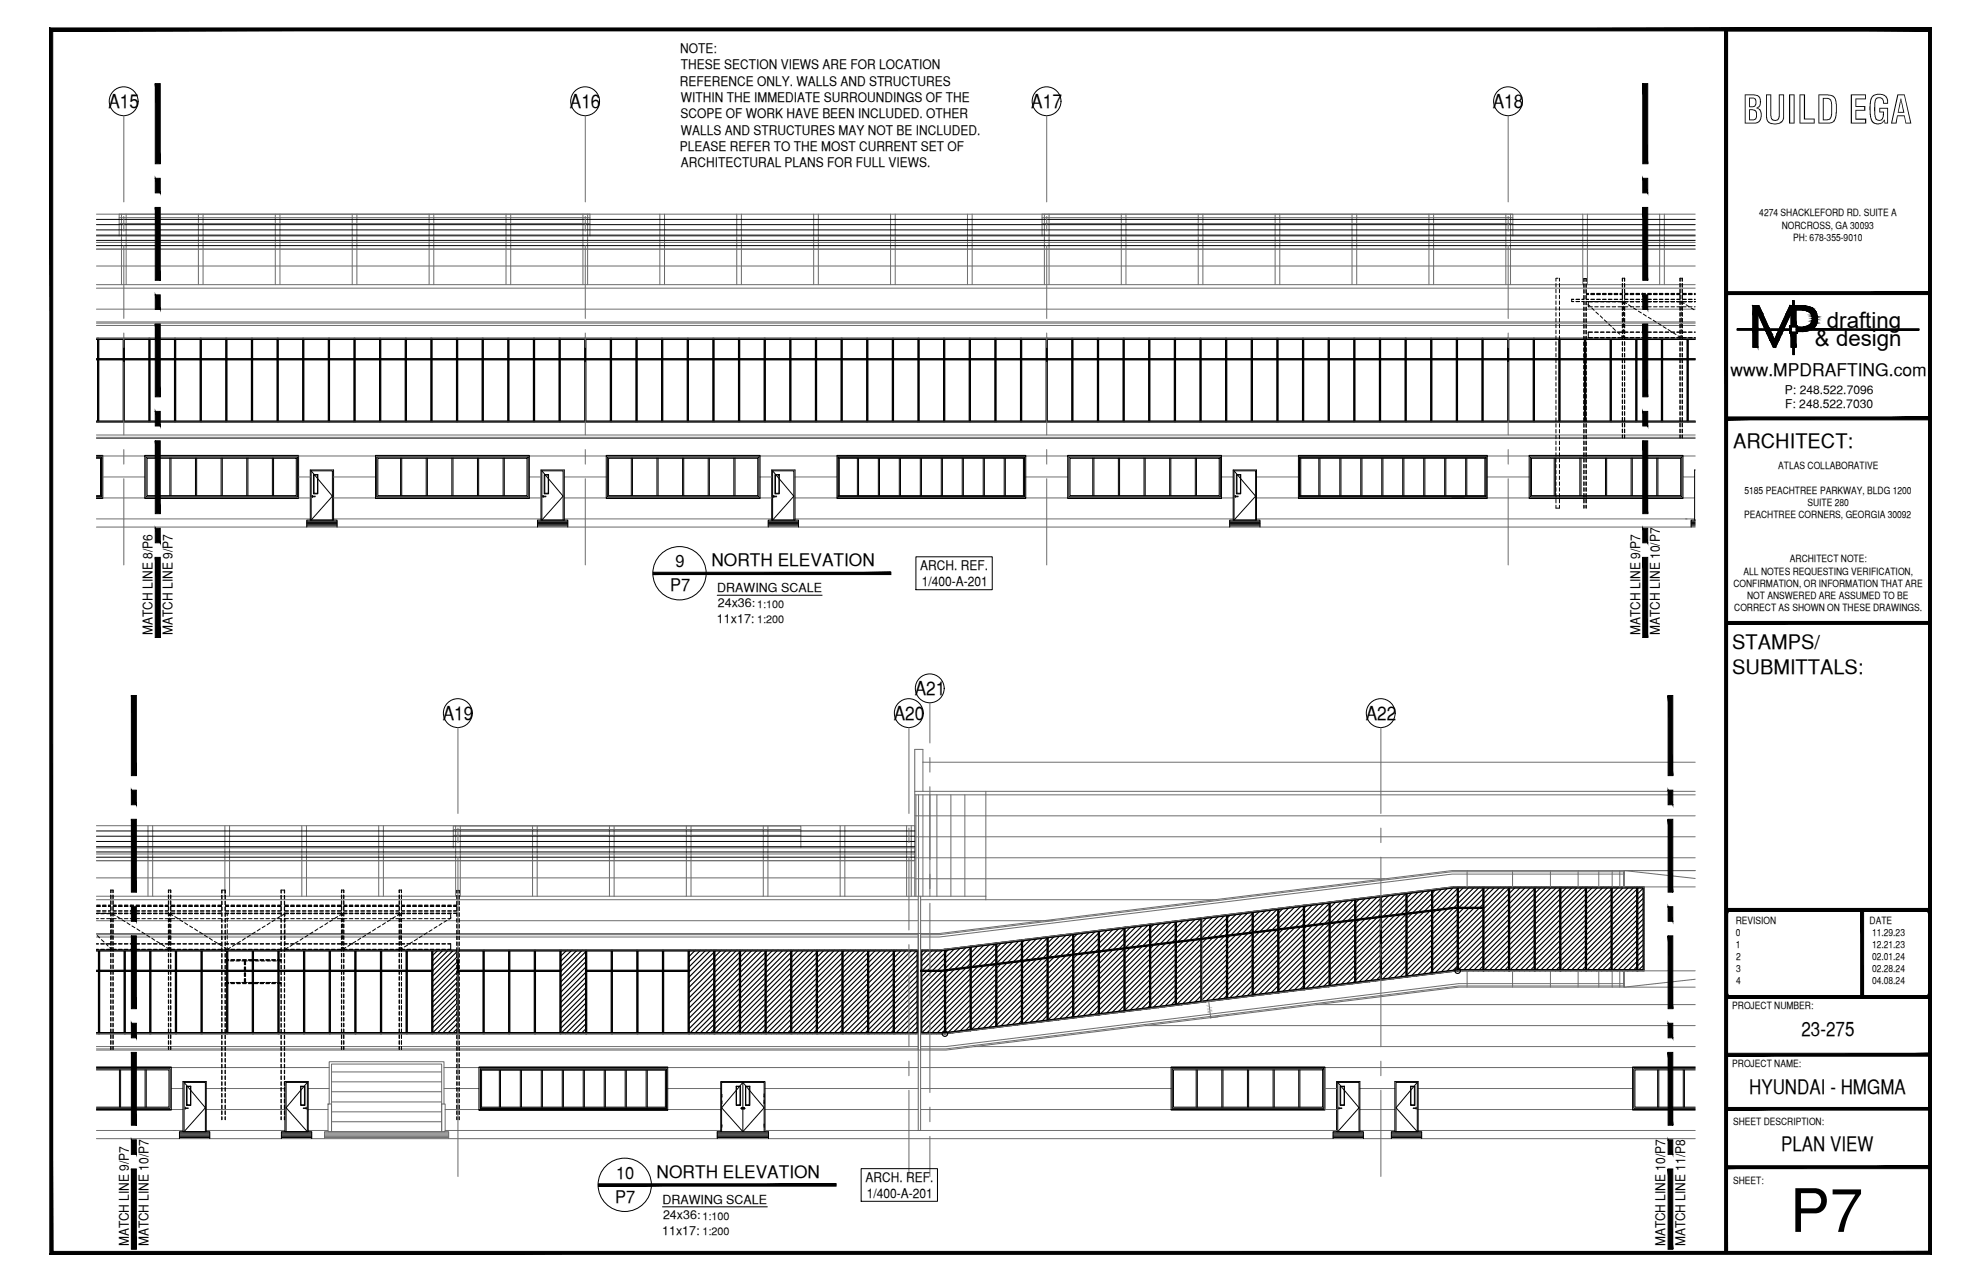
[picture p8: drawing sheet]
<svg xmlns="http://www.w3.org/2000/svg" width="432mm" height="279mm" viewBox="0 0 432 279" stroke-linecap="round" stroke-linejoin="round" font-family="sans-serif">
<defs><g id="words">
<text font-size="13.1" x="390.1" y="268.5">P7</text>
<text font-size="8.5" x="379.8" y="26.9">BUILD EGA</text>
<g font-size="4.9">
<text x="398.2" y="71.5">drafting</text>
<text x="395.6" y="75.5">&amp; design</text>
</g>
<g font-size="4.4">
<text x="377.8" y="97.5">ARCHITECT:</text>
<text x="377.6" y="141.5">STAMPS/</text>
<text x="377.6" y="146.9">SUBMITTALS:</text>
<text x="392.7" y="225.8">23-275</text>
<text x="381.3" y="238.5">HYUNDAI - HMGMA</text>
<text x="388.2" y="250.8">PLAN VIEW</text>
</g>
<g font-size="4.2">
<text x="23.6" y="23.6">A15</text>
<text x="124.2" y="23.6">A16</text>
<text x="224.8" y="23.6">A17</text>
<text x="325.4" y="23.6">A18</text>
<text x="199.4" y="151.6">A21</text>
<text x="96.5" y="156.9">A19</text>
<text x="194.8" y="156.9">A20</text>
<text x="297.7" y="157">A22</text>
</g>
<g font-size="3.8">
<text x="377.2" y="82">www.MPDRAFTING.com</text>
<text x="147.3" y="123.6">9</text>
<text x="155.1" y="123.4">NORTH ELEVATION</text>
<text x="146" y="128.8">P7</text>
<text x="134.3" y="256.9">10</text>
<text x="143.1" y="256.7">NORTH ELEVATION</text>
<text x="134.1" y="262.1">P7</text>
</g>
<g font-size="2.9">
<text x="148.3" y="11.6">NOTE:</text>
<text x="148.4" y="15.1">THESE SECTION VIEWS ARE FOR LOCATION</text>
<text x="148.2" y="18.7">REFERENCE ONLY. WALLS AND STRUCTURES</text>
<text x="148.4" y="22.2">WITHIN THE IMMEDIATE SURROUNDINGS OF THE</text>
<text x="148.3" y="25.8">SCOPE OF WORK HAVE BEEN INCLUDED. OTHER</text>
<text x="148.4" y="29.3">WALLS AND STRUCTURES MAY NOT BE INCLUDED.</text>
<text x="148.2" y="32.9">PLEASE REFER TO THE MOST CURRENT SET OF</text>
<text x="148.4" y="36.4">ARCHITECTURAL PLANS FOR FULL VIEWS.</text>
<text x="200.6" y="124.3">ARCH. REF.</text>
<text x="200.9" y="127.8">1/400-A-201</text>
<text x="33.3" y="138.4" transform="rotate(-90 33.3 138.4)">MATCH LINE 8/P6</text>
<text x="37.6" y="138.4" transform="rotate(-90 37.6 138.4)">MATCH LINE 9/P7</text>
<text x="357.5" y="138.4" transform="rotate(-90 357.5 138.4)">MATCH LINE 9/P7</text>
<text x="361.8" y="138.4" transform="rotate(-90 361.8 138.4)">MATCH LINE 10/P7</text>
<text x="188.7" y="257.6">ARCH. REF.</text>
<text x="189" y="261">1/400-A-201</text>
<text x="28.1" y="271.7" transform="rotate(-90 28.1 271.7)">MATCH LINE 9/P7</text>
<text x="32.4" y="271.7" transform="rotate(-90 32.4 271.7)">MATCH LINE 10/P7</text>
<text x="363" y="271.7" transform="rotate(-90 363 271.7)">MATCH LINE 10/P7</text>
<text x="367.3" y="271.7" transform="rotate(-90 367.3 271.7)">MATCH LINE 11/P8</text>
</g>
<g font-size="2.7">
<text x="156.3" y="129.1">DRAWING SCALE</text>
<text x="156.3" y="135.7">11x17:</text>
<text x="156.5" y="132.4">24x36:</text>
<text x="144.4" y="262.4">DRAWING SCALE</text>
<text x="144.3" y="269">11x17:</text>
<text x="144.5" y="265.7">24x36:</text>
</g>
<g font-size="2.6">
<text x="389.1" y="85.8">P: 248.522.7096</text>
<text x="389.1" y="89">F: 248.522.7030</text>
</g>
<g font-size="2.4">
<text x="165" y="132.5">1:100</text>
<text x="165" y="135.8">1:200</text>
<text x="153.1" y="265.8">1:100</text>
<text x="153.1" y="269">1:200</text>
</g>
<g font-size="2.2">
<text x="383.5" y="47.1">4274 SHACKLEFORD RD. SUITE A</text>
<text x="388.4" y="49.8">NORCROSS, GA 30093</text>
<text x="390.8" y="52.5">PH: 678-355-9010</text>
<text x="380.2" y="107.6">5185 PEACHTREE PARKWAY, BLDG 1200</text>
<text x="387.6" y="102.3">ATLAS COLLABORATIVE</text>
<text x="380.2" y="113">PEACHTREE CORNERS, GEORGIA 30092</text>
<text x="394" y="110.3">SUITE 280</text>
<text x="380" y="125.2">ALL NOTES REQUESTING VERIFICATION,</text>
<text x="390.1" y="122.6">ARCHITECT NOTE:</text>
<text x="377.8" y="127.9">CONFIRMATION, OR INFORMATION THAT ARE</text>
<text x="380.8" y="130.6">NOT ANSWERED ARE ASSUMED TO BE</text>
<text x="378" y="133.2">CORRECT AS SHOWN ON THESE DRAWINGS.</text>
<text x="378.3" y="201.3">REVISION</text>
<text x="378.4" y="204">0</text>
<text x="407.5" y="201.3">DATE</text>
<text x="408" y="204">11.29.23</text>
<text x="378.3" y="206.6">1</text>
<text x="378.5" y="209.2">2</text>
<text x="408" y="206.6">12.21.23</text>
<text x="408" y="209.2">02.01.24</text>
<text x="378.5" y="211.9">3</text>
<text x="378.5" y="214.5">4</text>
<text x="408" y="211.9">02.28.24</text>
<text x="408" y="214.5">04.08.24</text>
<text x="377.6" y="219.9">PROJECT NUMBER:</text>
<text x="377.6" y="232.5">PROJECT NAME:</text>
<text x="377.8" y="245.2">SHEET DESCRIPTION:</text>
<text x="377.8" y="257.9">SHEET:</text>
</g>
<g font-size=".5" fill="#6c6c6c">
<text x="263.1" y="219.1" transform="rotate(82 263.1 219.1)">[710.82]</text>
<text x="263.8" y="219.5" transform="rotate(83 263.8 219.5)">2'-4&quot;</text>
</g>
</g></defs>
<!-- layer: LIGHT_2 -->
<g fill="none" stroke="#6c6c6c" stroke-width=".22">
<path d="M21 52.8h348.5M21 54.3h348.5M21 58h348.5M21 51.4h348.5M26 51.4v-4.7h102.6v4.7M26 48.7h102.6M26 47.4h102.6M227.1 51.4v-4.7h102.7v4.7M227.1 48.7h102.7M227.1 47.4h102.7M21 62.8h348.5M21 62h348.5"/>
<path d="M21 67.4h348.5M21 70.2h348.5M21 73.7h348.5M21 70.9h348.5M21 70.4h348.5M21 95.6h348.5M21 92h348.5M21 95.3h348.5M21 94.8h348.5M22.4 99.4h9.2M65.1 99.4h16.8M115.4 99.4h16.7"/>
<path d="M165.7 99.4h16.7M223.6 99.4h9.1M266.3 99.4h16.7M324.2 99.4h9.1M366.8 99.4h2.7M21 114.9h348.5M21 113.1h46.6M22.4 108.5h9.2M22.4 103.9h9.2M65.1 108.5h2.5M65.1 103.9h2.5M72.7 113.1h45.2"/>
<path d="M72.7 108.5h9.2M72.7 103.9h9.2M115.4 108.5h2.5M115.4 103.9h2.5M123 113.1h45.2M123 108.5h9.1M123 103.9h9.1M165.7 108.5h2.5M165.7 103.9h2.5M173.3 113.1h95.5M173.3 108.5h9.1M173.3 103.9h9.1"/>
<path d="M223.6 108.5h9.1M223.6 103.9h9.1M266.3 108.5h2.5M266.3 103.9h2.5M273.9 113.1h95.5M273.9 108.5h9.1M273.9 103.9h9.1M316.5 108.5h2.6M324.2 108.5h9.1M324.2 103.9h9.1M366.8 108.5h2.6M366.8 103.9h2.6"/>
<path d="M199.4 173.2h170.1M199.4 172.5h170.1M199.4 177.8h170.1M199.6 173.2v22.1M200.2 173.2v22.1M201.2 172.5v-9.2h-1.8v32M201.2 166.1h168.3M201.2 173.2v22.1M202.7 173.2v22.1M204.2 173.2v22.1M207.3 173.2v22.1M210.3 173.2v22.1"/>
<path d="M214.9 172.5v23.6M21 196.1h179.2M21 195.3h193.9M21 186.1h178.4M21 187.6h178.4M21 191.3h178.4M21 184.8h178.4M98.8 184.8v-4.8h75.8v4.8M98.8 182.1h75.8M98.8 180.8h75.8M199.4 191.5h102.5M199.4 186.9h170.1"/>
<path d="M199.4 182.4h170.1M200.2 195.3v8.2M200.7 196.1h64M200.7 195.3v8.2M319.8 189.7v3.6M329.7 189.7v3.6M337.9 189.7v3.6M344 189.7v3.6M348.5 189.7v3.6M351.4 189.7v3.6M353.1 189.7v3.6M353.9 189.7v3.6"/>
<path d="M354.1 193.3h-37.4l-111.8 13.7h-4.2v-3.5h4l111.8-13.8h53h-15.4v3.6h4.3v18.3h-4.3v3.5h15.4M354.1 190h-37.6l-111.8 13.7h-4M354.1 190.5h-37.6l-111.8 13.7h-4M354.1 189.7l15.4 1.8M358.4 193.3h11.1M21 203.5h179.2v3.5h-179.2M21 200.7h179.2M21 204.2h179.2M21 203.7h179.2M200.2 203.5h.5v25.4h-.5zM200.7 200.7h28.9M262 200v18.4"/>
<path d="M263.5 218.2l.4 3.7M265 218.1l-1.7 .1M287 218.9h82.5M319.8 211.6v3.5M329.7 211.6v3.5M337.9 211.6v3.5M344 211.6v3.5M348.5 211.6v3.5M351.4 211.6v3.5M353.1 211.6v3.5M353.9 211.6v3.5M354.1 211.6h-36.3l-111.8 13.7h-5.3v3.6h5.5l111.8-13.8h36.1l15.4-1.7"/>
<path d="M354.1 214.9h-36.2l-111.7 13.7h-5.5M354.1 214.4h-36.2l-111.7 13.7h-5.5M358.4 211.6h11.1M21 225.3h179.2v3.6h-179.2M21 228.1h179.2M21 228.6h179.2M37.3 237.2h2.6M37.3 232.7h34.5M45 237.2h17.1M67.2 237.2h4.6M72.3 231.9h24v14.7h-24zM72.3 237.9h24"/>
<path d="M72.3 235.8h24M72.3 233.6h24M96.8 237.2h7.6M96.8 232.7h7.6M145.5 237.2h11.6M145.5 232.7h54.7M166.8 237.2h33.4M200.2 228.9v17.5h.5v-17.5M200.7 237.2h54.6M200.7 232.7h54.6M212.4 228.1h157.1M249.7 223.5h119.8"/>
<path d="M265.5 221.6l-1.7 .2M288.8 237.2h2.5M288.8 232.7h67.1M296.4 237.2h7.6M309.1 237.2h46.8M21 248.2h348.5M21 246.4h18.9M37.3 241.8h2.6M45 246.4h17.1M45 241.8h17.1M67.2 246.4h4.3M67.2 241.8h4.3"/>
<path d="M70.7 248.2v-1.6h27.1v1.6M70.7 246.9h27.1M70.7 247.1h27.1M70.7 247.4h27.1M70.7 247.6h27.1M70.7 247.9h27.1M71.5 240.6h.8v6h-.8zM71.8 240.6v-9.2h25v9.2M72.3 244.5h24M72.3 242.3h24M72.3 240.2h24M96.3 240.6h.7v6h-.7z"/>
<path d="M97 246.4h60.1M97 241.8h7.4M145.5 241.8h11.6M166.8 246.4h124.5M166.8 241.8h33.4M200.7 241.8h54.6M288.8 241.8h2.5M296.4 246.4h7.6M296.4 241.8h7.6M309.1 246.4h60.4M309.1 241.8h46.8"/>
</g>
<!-- layer: XR-ELEVATION(400)$0$A-ELEV-WIN -->
<g fill="none" stroke="#000" stroke-width=".22">
<path d="M21 99.6h1.2v8.7h-1.2M21 99.3h1.4v.1M31.6 99.4v-.1h33.5v.1M31.8 99.6h33v8.7h-33zM32.1 99.9h32.5v8.1h-32.5zM81.9 99.4v-.1h33.5v.1M82.1 99.6h33v8.7h-33zM82.4 99.9h32.5v8.1h-32.5zM132.1 99.4v-.1h33.6v.1M132.4 99.6h33v8.7h-33zM132.7 99.9h32.5v8.1h-32.5zM182.4 99.4v-.1h41.2v.1"/>
<path d="M182.7 99.6h40.6v8.7h-40.6zM232.7 99.4v-.1h33.6v.1M233 99.6h33v8.7h-33zM233.2 99.9h32.5v8.1h-32.5zM283 99.4v-.1h41.2v.1M283.3 99.6h40.6v8.7h-40.6zM333.3 99.4v-.1h33.5v.1M333.6 99.6h33v8.7h-33zM333.8 99.9h32.5v8.1h-32.5zM22.4 108.5v.1h-1.4M31.6 108.5v.1h33.5v-.1M81.9 108.5v.1h33.5v-.1"/>
<path d="M132.1 108.5v.1h33.6v-.1M182.4 108.5v.1h41.2v-.1M232.7 108.5v.1h33.6v-.1M283 108.5v.1h41.2v-.1M333.3 108.5v.1h33.5v-.1M21 232.5h16.3v.2M21 232.9h16.1v8.7h-16.1M21 233.2h15.8v8.1h-15.8M104.4 232.7v-.2h41.1v.2M104.7 233h40.6v8.6h-40.6zM255.3 232.7v-.2h33.5v.2M255.5 232.9h33v8.7h-33z"/>
<path d="M255.8 233.2h32.5v8.1h-32.5zM369.5 232.5h-13.6v.2M369.5 232.9h-13.4v8.7h13.4M369.5 233.2h-13.1v8.1h13.1M37.3 241.8v.1h-16.3M104.4 241.8v.2h41.1v-.2M255.3 241.8v.1h33.5v-.1M355.9 241.8v.1h13.6"/>
</g>
<!-- layer: XR-ELEVATION(400)$0$XR-ELEVATION(400)$0$A-ELEV-OUT3 -->
<path d="M21 99.4h1.4v9.1h-1.4M31.6 99.4h33.5v9.1h-33.5zM81.9 99.4h33.5v9.1h-33.5zM132.1 99.4h33.6v9.1h-33.6zM182.4 99.4h41.2v9.1h-41.2zM232.7 99.4h33.6v9.1h-33.6zM283 99.4h41.2v9.1h-41.2zM333.3 99.4h33.5v9.1h-33.5zM21 232.7h16.3v9.1h-16.3M104.4 232.7h41.1v9.1h-41.1zM255.3 232.7h33.5v9.1h-33.5zM369.5 232.7h-13.6v9.1h13.6" fill="none" stroke="#000" stroke-width=".22"/>
<!-- layer: XR-ELEVATION(400)$0$A-WIN -->
<g fill="none" stroke="#000" stroke-width=".22">
<path d="M21 99.6h1.2v8.7h-1.2M21 99.9h1.2M21.9 99.9v8.1M37 99.9v8.1M37.3 99.9v8.1M42.6 99.9v8.1M42.9 99.9v8.1M48.2 99.9v8.1M48.5 99.9v8.1M53.8 99.9v8.1M54 99.9v8.1M59.4 99.9v8.1"/>
<path d="M59.6 99.9v8.1M87.3 99.9v8.1M87.6 99.9v8.1M92.9 99.9v8.1M93.2 99.9v8.1M98.5 99.9v8.1M98.7 99.9v8.1M104.1 99.9v8.1M104.3 99.9v8.1M109.7 99.9v8.1M109.9 99.9v8.1M137.6 99.9v8.1"/>
<path d="M137.9 99.9v8.1M143.2 99.9v8.1M143.4 99.9v8.1M148.8 99.9v8.1M149 99.9v8.1M154.4 99.9v8.1M154.6 99.9v8.1M160 99.9v8.1M160.2 99.9v8.1M182.7 99.6h40.6v8.7h-40.6zM182.7 99.9h40.6M182.9 99.9v8.1"/>
<path d="M186.9 99.9v8.1M187.1 99.9v8.1M191.5 99.9v8.1M191.7 99.9v8.1M196 99.9v8.1M196.3 99.9v8.1M200.6 99.9v8.1M200.9 99.9v8.1M205.2 99.9v8.1M205.4 99.9v8.1M209.7 99.9v8.1M210 99.9v8.1"/>
<path d="M214.3 99.9v8.1M214.6 99.9v8.1M218.9 99.9v8.1M219.1 99.9v8.1M223.1 99.9v8.1M238.2 99.9v8.1M238.4 99.9v8.1M243.8 99.9v8.1M244 99.9v8.1M249.4 99.9v8.1M249.6 99.9v8.1M255 99.9v8.1"/>
<path d="M255.2 99.9v8.1M260.5 99.9v8.1M260.8 99.9v8.1M283.3 99.6h40.6v8.7h-40.6zM283.3 99.9h40.6M283.5 99.9v8.1M287.5 99.9v8.1M287.7 99.9v8.1M292 99.9v8.1M292.3 99.9v8.1M296.6 99.9v8.1M296.9 99.9v8.1"/>
<path d="M301.2 99.9v8.1M301.4 99.9v8.1M305.8 99.9v8.1M306 99.9v8.1M310.3 99.9v8.1M310.6 99.9v8.1M314.9 99.9v8.1M315.2 99.9v8.1M319.5 99.9v8.1M319.7 99.9v8.1M323.7 99.9v8.1M338.8 99.9v8.1"/>
<path d="M339 99.9v8.1M344.4 99.9v8.1M344.6 99.9v8.1M349.9 99.9v8.1M350.2 99.9v8.1M355.5 99.9v8.1M355.8 99.9v8.1M361.1 99.9v8.1M361.4 99.9v8.1M21 108h1.2M182.7 108h40.6M283.3 108h40.6"/>
<path d="M26 233.2v8.1M26.3 233.2v8.1M31.6 233.2v8.1M31.9 233.2v8.1M104.7 233h40.6v8.6h-40.6zM104.7 233.2h40.6M105 233.2v8.1M108.8 233.2v8.1M109.1 233.2v8.1M113.4 233.2v8.1M113.7 233.2v8.1M118 233.2v8.1"/>
<path d="M118.2 233.2v8.1M122.6 233.2v8.1M122.8 233.2v8.1M127.1 233.2v8.1M127.4 233.2v8.1M131.7 233.2v8.1M132 233.2v8.1M136.3 233.2v8.1M136.5 233.2v8.1M140.8 233.2v8.1M141.1 233.2v8.1M145 233.2v8.1"/>
<path d="M260.7 233.2v8.1M261 233.2v8.1M266.3 233.2v8.1M266.6 233.2v8.1M271.9 233.2v8.1M272.2 233.2v8.1M277.5 233.2v8.1M277.7 233.2v8.1M283.1 233.2v8.1M283.3 233.2v8.1M361.3 233.2v8.1M361.6 233.2v8.1"/>
<path d="M366.9 233.2v8.1M367.2 233.2v8.1M104.7 241.3h40.6"/>
</g>
<!-- layer: XR-ELEVATION(400)$0$A-STR -->
<path d="M66.9 114.9v-1.6h6.6v1.6M117.2 114.9v-1.6h6.6v1.6M167.4 114.9v-1.6h6.7v1.6M268 114.9v-1.6h6.6v1.6M369.5 113.3h-.9v1.6M39.1 248.2v-1.6h6.6v1.6M61.3 248.2v-1.6h6.6v1.6M290.6 248.2v-1.6h6.6v1.6M303.3 248.2v-1.6h6.6v1.6" fill="none" stroke="#000" stroke-width=".22"/>
<!-- layer: XR-ELEVATION(400)$0$A-ELEV-OUT3 -->
<path d="M67.6 113.3v-10.9h5.1v10.9M117.9 113.3v-10.9h5.1v10.9M168.2 113.3v-10.9h5.1v10.9M268.8 113.3v-10.9h5.1v10.9M369.5 102.4h-.1v10.9M39.9 246.6v-10.9h5.1v10.9M62.1 246.6v-10.9h5.1v10.9M157.1 246.6v-10.9h9.7v10.9M291.3 246.6v-10.9h5.1v10.9M304 246.6v-10.9h5.1v10.9" fill="none" stroke="#000" stroke-width=".22"/>
<!-- layer: XR-ELEVATION(400)$0$A-DOOR -->
<g fill="none" stroke="#000" stroke-width=".22">
<path d="M67.6 113.3h5.1M67.8 113.3v-10.7h4.7v10.7M68.1 108.2h.1M68.1 108.5h.1M68.1 108.3h.6M68.1 108.1h.6M68.3 103.4h1v4.2h-1zM68.5 103.5h.7v4h-.7zM68.7 108.2h.1M117.9 113.3h5.1M118.1 113.3v-10.7h4.6v10.7M118.4 108.2h.1"/>
<path d="M118.4 108.5h.1M118.4 108.3h.6M118.4 108.1h.6M118.6 103.4h1v4.2h-1zM118.7 103.5h.8v4h-.8zM119 108.2h.1M168.2 113.3h5.1M168.4 113.3v-10.7h4.6v10.7M168.7 108.2h.1M168.7 108.5h.1M168.7 108.3h.6M168.7 108.1h.6"/>
<path d="M168.9 103.4h1v4.2h-1zM169 103.5h.8v4h-.8zM169.3 108.2h.1M268.8 113.3h5.1M269 113.3v-10.7h4.7v10.7M269.2 108.2h.1M269.2 108.5h.1M269.2 108.3h.7M269.2 108.1h.7M269.5 103.4h.9v4.2h-.9zM269.6 103.5h.8v4h-.8zM269.9 108.2h.1"/>
<path d="M369.4 113.3h.1M40.6 236.7h1v4.2h-1zM40.8 236.8h.7v4h-.7zM65.5 236.7h1v4.2h-1zM65.6 236.8h.8v4h-.8zM157.3 238.6v.5M157.3 240v.5M160.5 236.7h.9v4.2h-.9zM160.5 236.8h.8v4h-.8zM161.9 235.9h-4.6v10.7M161.9 235.9h4.7v10.7M161.9 235.9v10.7"/>
<path d="M162.5 236.7h.9v4.2h-.9zM162.6 236.8h.7v4h-.7zM166.6 238.6h.1M166.6 239.1h.1M166.6 240h.1M166.6 238.6v.5M166.6 240v.5M292.1 236.7h1v4.2h-1zM292.2 236.8h.8v4h-.8zM307.5 236.7h.9v4.2h-.9zM307.5 236.8h.8v4h-.8zM39.9 246.6h5.1"/>
<path d="M40.1 246.6v-10.7h4.7v10.7M40.4 241.5h.1M40.4 241.5h.6M40.4 241.7h.1M40.4 241.6h.6M62.1 246.6h5.1M62.4 246.6v-10.7h4.6v10.7M66.1 241.5h.6M66.1 241.6h.6M66.7 241.5h.1M66.7 241.7h.1M156.3 248.2v-1.6h11.2v1.6"/>
<path d="M157.3 245.2v.5M161.5 241.6h.4M161.7 241.4v.4M162 241.6h.4M162.2 241.4v.4M166.6 240.5h.1M166.6 245.2h.1M166.6 245.2v.5M291.3 246.6h5.1M291.6 246.6v-10.7h4.6v10.7M291.8 241.5h.1M291.8 241.5h.7"/>
<path d="M291.8 241.7h.1M291.8 241.6h.7M304 246.6h5.1M304.3 246.6v-10.7h4.6v10.7M308 241.5h.7M308 241.6h.7M308.7 241.5h.1M308.7 241.7h.1"/>
<circle cx="161.7" cy="241.5" r=".16"/>
<circle cx="162.1" cy="241.5" r=".16"/>
</g>
<!-- layer: XR-ELEVATION(400)$0$A-ELEV-OUT1 -->
<g fill="none" stroke="#000" stroke-width=".22">
<path d="M66.9 113.6h6.6M66.9 113.9h6.6M66.9 114.1h6.6M66.9 114.4h6.6M66.9 114.6h6.6M117.2 113.6h6.6M117.2 113.9h6.6M117.2 114.1h6.6M117.2 114.4h6.6M117.2 114.6h6.6M167.4 113.6h6.7M167.4 113.9h6.7"/>
<path d="M167.4 114.1h6.7M167.4 114.4h6.7M167.4 114.6h6.7M268 113.6h6.6M268 113.9h6.6M268 114.1h6.6M268 114.4h6.6M268 114.6h6.6M368.6 113.6h.9M368.6 113.9h.9M368.6 114.1h.9M368.6 114.4h.9"/>
<path d="M368.6 114.6h.9M39.1 246.9h6.6M39.1 247.1h6.6M39.1 247.4h6.6M39.1 247.6h6.6M39.1 247.9h6.6M61.3 246.9h6.6M61.3 247.1h6.6M61.3 247.4h6.6M61.3 247.6h6.6M61.3 247.9h6.6M156.3 246.9h11.2"/>
<path d="M156.3 247.1h11.2M156.3 247.4h11.2M156.3 247.6h11.2M156.3 247.9h11.2M290.6 246.9h6.6M290.6 247.1h6.6M290.6 247.4h6.6M290.6 247.6h6.6M290.6 247.9h6.6M303.3 246.9h6.6M303.3 247.1h6.6M303.3 247.4h6.6"/>
<path d="M303.3 247.6h6.6M303.3 247.9h6.6"/>
</g>
<!-- layer: XR-ELEVATION(400)$0$A-ELEV-WIN-OPEN -->
<path d="M67.8 102.6l4.7 5.5-4.7 5.2M118.1 102.6l4.6 5.5-4.6 5.2M168.4 102.6l4.6 5.5-4.6 5.2M269 102.6l4.7 5.5-4.7 5.2M40.1 235.9l4.7 5.5-4.7 5.2M67 235.9l-4.6 5.5 4.6 5.2M161.9 235.9l4.7 5.5-4.7 5.2-4.6-5.2zM291.6 235.9l4.6 5.5-4.6 5.2M308.9 235.9l-4.6 5.5 4.6 5.2" fill="none" stroke="#000" stroke-width=".22"/>
<!-- layer: XR-ELEVATION(400)$0$A-ELEV-OUT4 -->
<g fill="none" stroke="#6c6c6c" stroke-width=".22">
<path d="M21 46.7h348.5M21 54.3h348.5M26.5 46.7v15.3M27.5 46.7v15.3M43.2 46.7v15.3M44.3 46.7v15.3M60 46.7v15.3M61 46.7v15.3M76.8 46.7v15.3M77.8 46.7v15.3M93.5 46.7v15.3M94.6 46.7v15.3"/>
<path d="M110.3 46.7v15.3M111.3 46.7v15.3M127.1 46.7v15.3M128.1 46.7v15.3M143.8 46.7v15.3M144.8 46.7v15.3M160.6 46.7v15.3M161.6 46.7v15.3M177.4 46.7v15.3M178.4 46.7v15.3M194.1 46.7v15.3M195.1 46.7v15.3"/>
<path d="M210.9 46.7v15.3M211.9 46.7v15.3M227.6 46.7v15.3M228.7 46.7v15.3M244.4 46.7v15.3M245.4 46.7v15.3M261.2 46.7v15.3M262.2 46.7v15.3M277.9 46.7v15.3M279 46.7v15.3M294.7 46.7v15.3M295.7 46.7v15.3"/>
<path d="M311.5 46.7v15.3M312.5 46.7v15.3M328.2 46.7v15.3M329.2 46.7v15.3M345 46.7v15.3M346 46.7v15.3M361.8 46.7v15.3M362.8 46.7v15.3M21 180h178.4v7.6h-178.4M32.3 180v15.3M33.3 180v15.3M49 180v15.3"/>
<path d="M50 180v15.3M65.8 180v15.3M66.8 180v15.3M82.5 180v15.3M83.6 180v15.3M99.3 180v15.3M100.3 180v15.3M116.1 180v15.3M117.1 180v15.3M132.8 180v15.3M133.9 180v15.3M149.6 180v15.3"/>
<path d="M150.6 180v15.3M166.4 180v15.3M167.4 180v15.3M183.1 180v15.3M184.1 180v15.3M197.6 180v15.3M198.6 180v15.3"/>
</g>
<path d="M21 47.8h348.5M21 49h348.5M21 50.1h348.5M21 51.2h348.5M21 52.4h348.5M21 53.5h348.5M21 181.1h178.4M21 182.2h178.4M21 183.4h178.4M21 184.5h178.4M21 185.7h178.4M21 186.8h178.4" fill="none" stroke="#000" stroke-width=".22"/>
<!-- layer: HEAVY_2 -->
<g fill="none" stroke="#000" stroke-width=".25">
<path d="M21 73.7h348.5M21 73.9h348.5M21 74h348.5M21 78.4h348.5M21 78.2h348.5M21 78.3h348.5M21.3 73.7v18.3M21.4 73.7v18.3M21.5 73.7v18.3M26.9 73.7v18.3M27 73.7v18.3M27.1 73.7v18.3"/>
<path d="M32.4 73.7v18.3M32.6 73.7v18.3M32.7 73.7v18.3M38 73.7v18.3M38.2 73.7v18.3M38.3 73.7v18.3M43.6 73.7v18.3M43.8 73.7v18.3M43.9 73.7v18.3M49.2 73.7v18.3M49.3 73.7v18.3M49.5 73.7v18.3"/>
<path d="M54.8 73.7v18.3M54.9 73.7v18.3M55.1 73.7v18.3M60.4 73.7v18.3M60.5 73.7v18.3M60.6 73.7v18.3M66 73.7v18.3M66.1 73.7v18.3M66.2 73.7v18.3M71.6 73.7v18.3M71.7 73.7v18.3M71.8 73.7v18.3"/>
<path d="M77.2 73.7v18.3M77.3 73.7v18.3M77.4 73.7v18.3M82.7 73.7v18.3M82.9 73.7v18.3M83 73.7v18.3M88.3 73.7v18.3M88.5 73.7v18.3M88.6 73.7v18.3M93.9 73.7v18.3M94 73.7v18.3M94.2 73.7v18.3"/>
<path d="M99.5 73.7v18.3M99.6 73.7v18.3M99.8 73.7v18.3M105.1 73.7v18.3M105.2 73.7v18.3M105.3 73.7v18.3M110.7 73.7v18.3M110.8 73.7v18.3M110.9 73.7v18.3M116.3 73.7v18.3M116.4 73.7v18.3M116.5 73.7v18.3"/>
<path d="M121.9 73.7v18.3M122 73.7v18.3M122.1 73.7v18.3M127.4 73.7v18.3M127.6 73.7v18.3M127.7 73.7v18.3M133 73.7v18.3M133.2 73.7v18.3M133.3 73.7v18.3M138.6 73.7v18.3M138.7 73.7v18.3M138.9 73.7v18.3"/>
<path d="M144.2 73.7v18.3M144.3 73.7v18.3M144.5 73.7v18.3M149.8 73.7v18.3M149.9 73.7v18.3M150.1 73.7v18.3M155.4 73.7v18.3M155.5 73.7v18.3M155.6 73.7v18.3M161 73.7v18.3M161.1 73.7v18.3M161.2 73.7v18.3"/>
<path d="M166.6 73.7v18.3M166.7 73.7v18.3M166.8 73.7v18.3M172.1 73.7v18.3M172.3 73.7v18.3M172.4 73.7v18.3M177.7 73.7v18.3M177.9 73.7v18.3M178 73.7v18.3M183.3 73.7v18.3M183.5 73.7v18.3M183.6 73.7v18.3"/>
<path d="M188.9 73.7v18.3M189 73.7v18.3M189.2 73.7v18.3M194.5 73.7v18.3M194.6 73.7v18.3M194.8 73.7v18.3M200.1 73.7v18.3M200.2 73.7v18.3M200.3 73.7v18.3M205.7 73.7v18.3M205.8 73.7v18.3M205.9 73.7v18.3"/>
<path d="M211.3 73.7v18.3M211.4 73.7v18.3M211.5 73.7v18.3M216.9 73.7v18.3M217 73.7v18.3M217.1 73.7v18.3M222.4 73.7v18.3M222.6 73.7v18.3M222.7 73.7v18.3M228 73.7v18.3M228.2 73.7v18.3M228.3 73.7v18.3"/>
<path d="M233.6 73.7v18.3M233.7 73.7v18.3M233.9 73.7v18.3M239.2 73.7v18.3M239.3 73.7v18.3M239.5 73.7v18.3M244.8 73.7v18.3M244.9 73.7v18.3M245 73.7v18.3M250.4 73.7v18.3M250.5 73.7v18.3M250.6 73.7v18.3"/>
<path d="M256 73.7v18.3M256.1 73.7v18.3M256.2 73.7v18.3M261.6 73.7v18.3M261.7 73.7v18.3M261.8 73.7v18.3M267.1 73.7v18.3M267.3 73.7v18.3M267.4 73.7v18.3M272.7 73.7v18.3M272.9 73.7v18.3M273 73.7v18.3"/>
<path d="M278.3 73.7v18.3M278.4 73.7v18.3M278.6 73.7v18.3M283.9 73.7v18.3M284 73.7v18.3M284.2 73.7v18.3M289.5 73.7v18.3M289.6 73.7v18.3M289.8 73.7v18.3M295.1 73.7v18.3M295.2 73.7v18.3M295.3 73.7v18.3"/>
<path d="M300.7 73.7v18.3M300.8 73.7v18.3M300.9 73.7v18.3M306.3 73.7v18.3M306.4 73.7v18.3M306.5 73.7v18.3M311.8 73.7v18.3M312 73.7v18.3M312.1 73.7v18.3M317.4 73.7v18.3M317.6 73.7v18.3M317.7 73.7v18.3"/>
<path d="M323 73.7v18.3M323.2 73.7v18.3M323.3 73.7v18.3M328.6 73.7v18.3M328.7 73.7v18.3M328.9 73.7v18.3M334.2 73.7v18.3M334.3 73.7v18.3M334.5 73.7v18.3M339.8 73.7v18.3M339.9 73.7v18.3M340 73.7v18.3"/>
<path d="M345.4 73.7v18.3M345.5 73.7v18.3M345.6 73.7v18.3M351 73.7v18.3M351.1 73.7v18.3M351.2 73.7v18.3M356.6 73.7v18.3M356.7 73.7v18.3M356.8 73.7v18.3M362.1 73.7v18.3M362.3 73.7v18.3M362.4 73.7v18.3"/>
<path d="M367.7 73.7v18.3M367.9 73.7v18.3M368 73.7v18.3M21 92h348.5M21 91.9h348.5M21 91.8h348.5M263.2 199.9l-21 21M264.5 199.7l-21 21M265.7 199.6l-20.9 20.9M267.1 199.4l-21 21M267.3 199.4v18.4M267.5 199.3v18.4"/>
<path d="M267.6 199.3v18.4M268.4 199.3l-21.1 20.9M269.6 199.1l-21 21M270.9 198.9l-21 21M272.2 198.8l-21.1 21M273 198.7v18.4M273.2 198.6v18.4M273.4 198.6l-20.9 21M274.8 198.4l-21.1 21.1M276 198.3l-21 21M277.3 198.1l-21 21v-18.4M278.5 198v18.4"/>
<path d="M278.6 198l-21 21M278.6 198v18.4M278.8 197.9v18.5M279.8 197.8l-21 21M281.1 197.7l-20.9 21M282.4 197.5l-21 21M283.7 197.4l-21 21M284.1 197.3v18.4M284.2 197.3v18.4M284.4 197.3v18.4M285 197.2l-21 21M286.3 197l-21.1 21.1"/>
<path d="M287.5 196.9l-21 21M288.8 196.7l-21 21M289.7 196.6v18.5M289.8 196.6v18.4M289.9 196.6v18.4M290.1 196.6l-21 21M291.4 196.4l-21 21M292.7 196.3l-21 20.9M293.9 196.1l-21 21v-18.4M295.2 196l-21 21M295.3 196v18.4M295.4 195.9v18.4"/>
<path d="M295.5 195.9v18.4M296.5 195.8l-21 21M297.8 195.6l-21 21.1M299 195.5l-20.9 21M300.4 195.3l-21.1 21M300.9 195.3v18.4M301 195.3v18.4M301.1 195.2v18.4M301.6 195.1l-21 21.1M302.9 195l-21 21M304.2 194.8l-21.1 21M305.4 194.7l-21 21"/>
<path d="M306.5 194.6v18.4M306.6 194.6v18.4M308 194.4l-21 21M309.3 194.2l-21 21M310.6 194.1l-21 21M311.8 193.9l-21 21M312 193.9v18.4M312.2 193.9v18.4M312.3 193.9v18.4M313.1 193.7l-21 21.1M314.4 193.6l-21 21M315.7 193.4l-21 21"/>
<path d="M316.9 193.3l-20.9 20.9M317.6 193.3v18.3M317.8 193.3v18.3M317.9 193.3v18.3M318.1 193.3l-20.9 20.8M319.2 193.3l-20.7 20.7M320.3 193.3l-20.5 20.5M321.4 193.3l-20.3 20.4M322.5 193.3l-20.1 20.2M323.2 193.3v18.3M323.3 197.7h-6.4l-111.7 13.8h-4.5M323.3 197.9h-6.4l-111.7 13.7h-4.5"/>
<path d="M323.3 198h-6.4l-111.7 13.7h-4.5M323.3 193.3v18.3M323.5 193.3v18.3M323.7 193.3l-20 20.1M324.8 193.3l-19.9 19.9M325.9 193.3l-19.7 19.7M327 193.3l-19.5 19.6M328.2 193.3l-19.5 19.4M328.8 193.3v18.3M328.9 193.3v18.3M329.1 193.3v18.3M329.2 193.3l-19.2 19.2"/>
<path d="M330.4 193.3l-19.1 19.1M331.5 193.3l-18.9 18.9M332.6 193.3l-18.7 18.8M333.8 193.3l-18.6 18.6M334.4 193.3v18.3M334.5 193.3v18.3M334.6 193.3v18.3M334.9 193.3l-18.5 18.5M336 193.3l-18.3 18.3M337.1 193.3l-18.3 18.3M338.3 193.3l-18.3 18.3M339.4 193.3l-18.3 18.3"/>
<path d="M340 193.3v18.3M340.1 193.3v18.3M340.2 193.3v18.3M340.5 193.3l-18.3 18.3M341.6 193.3l-18.3 18.3M342.8 193.3l-18.3 18.3M343.9 193.3l-18.3 18.3M345 193.3l-18.3 18.3M345.6 193.3v18.3M345.7 193.3v18.3M345.8 193.3v18.3M346.1 193.3l-18.2 18.3"/>
<path d="M347.2 193.3l-18.3 18.3M348.4 193.3l-18.3 18.3M349.5 193.3l-18.3 18.3M350.6 193.3l-18.3 18.3M351.2 193.3v18.3M351.3 193.3v18.3M351.4 193.3v18.3l7-7M351.7 193.3l-18.3 18.3M352.9 193.3l-18.3 18.3M353.9 193.3l-18.2 18.3M355.1 193.3l-18.3 18.3M356.2 193.3l-18.3 18.3"/>
<path d="M356.7 193.3v18.3M356.9 193.3v18.3M357 193.3v18.3l1.4-1.4M357.3 193.3l-18.3 18.3M358.4 193.4l-18.2 18.2M358.4 194.5l-17.1 17.1M358.4 195.6l-16 16M358.4 196.7l-14.9 14.9M358.4 197.9l-13.7 13.7M358.4 198.9l-12.6 12.7M21 207h179.2v18.3h-179.2M21 207.1h179v18.1h-179"/>
<path d="M21 207.3h178.9v17.7h-178.9M21 211.7h73.4M21 211.5h73.4M21 211.6h73.2M21.5 207v18.3M21.6 207v18.3M21.7 207v18.3M27.1 207v18.3M27.2 207v18.3M27.3 207v18.3M32.6 207v18.3M32.8 207v18.3"/>
<path d="M32.9 207v18.3M38.2 207v18.3M38.4 207v18.3M38.5 207v18.3M43.8 207v18.3M43.9 207v18.3M44.1 207v18.3M49.4 207v18.3M49.5 207v18.3M49.7 207v18.3M55 207v18.3M55.1 207v18.3"/>
<path d="M55.2 207v18.3M60.6 207v18.3M60.7 207v18.3M60.8 207v18.3M66.2 207v18.3M66.3 207v18.3M66.4 207v18.3M71.8 207v18.3M71.9 207v18.3M72 207v18.3M77.3 207v18.3M77.5 207v18.3"/>
<path d="M77.6 207v18.3M82.9 207v18.3M83.1 207v18.3M83.2 207v18.3M88.5 207v18.3M88.6 207v18.3M88.8 207v18.3M94.1 207v18.3M94.2 207v18.3M94.4 207v18.3M94.4 207l-.2 .2M95.6 207l-1.4 1.3"/>
<path d="M96.6 207l-2.4 2.4M97.8 207l-3.6 3.6M98.9 207l-4.7 4.6M99.7 207v18.3l.1-.1M99.7 211.7h22.6M99.7 211.5h22.6M99.8 207v18.3M99.8 207.2l-5.6 5.6M99.8 208.3l-5.6 5.6M99.8 209.5l-5.6 5.6M99.8 210.6l-5.6 5.6M99.8 211.7l-5.6 5.6"/>
<path d="M99.8 212.9l-5.6 5.5M99.8 213.9l-5.6 5.6M99.8 215.1l-5.6 5.6M99.8 216.2l-5.6 5.6M99.8 217.3l-5.6 5.6M99.8 218.4l-5.6 5.6M99.8 219.6l-5.6 5.6M99.8 211.6h22.4M99.9 207v18.3M105.3 207v18.3M105.4 207v18.3M105.5 207v18.3"/>
<path d="M110.9 207v18.3M111 207v18.3M111.1 207v18.3M116.5 207v18.3M116.6 207v18.3M116.7 207v18.3M122 207v18.3M122.2 207v18.3l5.6-5.6M122.3 207v18.3M122.5 207l-.3 .3M123.6 207l-1.4 1.4M124.7 207l-2.5 2.5"/>
<path d="M125.9 207l-3.7 3.7M127 207l-4.8 4.8M127.6 207v18.3M127.6 211.7h22.6M127.6 211.5h22.6M127.8 207v18.3M127.8 207.3l-5.6 5.6M127.8 208.5l-5.6 5.6M127.8 209.5l-5.6 5.6M127.8 210.7l-5.6 5.6M127.8 211.8l-5.6 5.6M127.8 212.9l-5.6 5.6"/>
<path d="M127.8 214.1l-5.6 5.5M127.8 215.2l-5.6 5.6M127.8 216.3l-5.6 5.6M127.8 217.4l-5.6 5.6M127.8 218.6l-5.6 5.6M127.8 211.6h22.3M127.9 207v18.3M133.2 207v18.3M133.3 207v18.3M133.5 207v18.3M138.8 207v18.3M138.9 207v18.3"/>
<path d="M139.1 207v18.3M144.4 207v18.3M144.5 207v18.3M144.7 207v18.3M150 207v18.3M150.1 207v18.3M150.2 207v18.3l18.3-18.3M150.6 207l-.5 .5M151.6 207l-1.5 1.5M152.8 207l-2.7 2.7M153.9 207l-3.8 3.8M155 207l-4.9 4.9"/>
<path d="M155.6 207v18.3M155.7 207v18.3M155.8 207v18.3l18.3-18.3M156.1 207l-6 6M157.3 207l-7.2 7.2M158.4 207l-8.3 8.3M159.5 207l-9.4 9.4M160.7 207l-10.6 10.6M161.2 207v18.3M161.3 207v18.3M161.4 207v18.3l18.3-18.3M161.8 207l-11.7 11.6"/>
<path d="M162.9 207l-12.8 12.8M164 207l-13.9 13.9M165.2 207l-15.1 15M166.2 207l-16.1 16.1M166.8 207v18.3M166.9 207v18.3M167 207v18.3M167.4 207l-17.3 17.3M169.6 207l-18.3 18.3M170.8 207l-18.3 18.3M171.9 207l-18.3 18.3M172.3 207v18.3"/>
<path d="M172.5 207v18.3M172.6 207v18.3M173 207l-18.3 18.3M175.3 207l-18.3 18.3M176.3 207l-18.2 18.3M177.5 207l-18.3 18.3M177.9 207v18.3M178.1 207v18.3M178.2 207v18.3M178.6 207l-18.3 18.3M180.8 207l-18.2 18.3M182 207l-18.3 18.3"/>
<path d="M183.1 207l-18.3 18.3M183.5 207v18.3M183.6 207v18.3M183.8 207v18.3M184.2 207l-18.3 18.3M185.4 207l-18.3 18.3M186.4 207l-18.3 18.3M187.6 207l-18.3 18.3M188.7 207l-18.3 18.3M189.1 207v18.3M189.2 207v18.3M189.4 207v18.3"/>
<path d="M189.8 207l-18.3 18.3M190.9 207l-18.2 18.3M192.1 207l-18.3 18.3M193.2 207l-18.3 18.3M194.3 207l-18.3 18.3M194.7 207v18.3M194.8 207v18.3M194.9 207v18.3M195.5 207l-18.3 18.3M196.6 207l-18.3 18.3M197.7 207l-18.3 18.3M198.8 207l-18.3 18.3"/>
<path d="M200 207l-18.3 18.3M200.2 207.9l-17.4 17.4M200.2 209l-16.3 16.3M200.2 210.2l-15.2 15.1M200.2 211.3l-14.1 14M200.2 212.4l-12.9 12.9M200.2 213.6l-11.8 11.7M200.2 214.6l-10.7 10.7M200.2 215.8l-9.6 9.5M200.2 216.9l-8.4 8.4M200.2 218l-7.4 7.3M200.2 219.1l-6.2 6.2"/>
<path d="M200.7 207h4.2l111.8-13.7h41.7v18.3h-40.6l-111.8 13.7h-5.3zM200.8 207.1h4.1l111.8-13.7h41.6v18.1h-40.5l-111.8 13.7h-5.2zM200.9 207.3h4l111.8-13.8h41.4v17.8h-40.3l-111.8 13.7h-5.1zM201 207l-.3 .4M202.2 207l-1.5 1.5M203.3 207l-2.6 2.7M204.4 207l-3.7 3.8M205.6 206.9l-4.9 5M205.9 206.9v18.4M206 206.9v18.4M206.1 206.9v18.4M206.9 206.8l-6.2 6.2"/>
<path d="M208.2 206.6l-7.5 7.5M209.5 206.4l-8.8 8.9M210.8 206.3l-10.1 10.1M211.5 206.2v18.5M211.6 206.2v18.4M211.7 206.2v18.4M212 206.1l-11.3 11.4M213.3 206l-12.6 12.6M214.6 205.9l-13.9 13.9M215.9 205.7l-15.2 15.2M217 205.5v18.5M217.3 205.5v18.4"/>
<path d="M218.4 205.4l-17.7 17.7M219.7 205.2l-19 19M221 205l-20.3 20.3M222.2 204.9l-20.3 20.4M222.6 204.9v18.4M222.8 204.9v18.4M222.9 204.8v18.5M223.6 204.7l-20.7 20.6M224.9 204.6l-20.8 20.7M226.1 204.4l-20.9 20.9M227.4 204.3l-21 21M228.2 204.2v18.4"/>
<path d="M228.3 204.2v18.4M228.5 204.2v18.4M228.7 204.1l-21.1 21M229.9 204l-20.9 21M231.2 203.8l-21 21M232.5 203.6l-21 21.1M233.9 203.5v18.4M234.1 203.5v18.4M235.1 203.3l-21 21M236.3 203.2l-21 21M237.6 203l-21 21M238.9 202.9l-21 20.9"/>
<path d="M239.4 202.8v18.4M239.5 202.8v18.4M240.2 202.7l-21 21M241.5 202.6l-21 20.9M242.8 202.4l-21.1 21M244 202.2l-21 21M245 202.1v18.4M245.1 202.1v18.4M245.2 202.1v18.4M245.3 202.1l-21 21M246.6 201.9l-21 21M247.8 201.7l-20.9 21.1"/>
<path d="M249.2 201.6l-21 21M250.4 201.4l-21 21M250.6 201.4v18.4M250.7 201.4v18.4M250.8 201.4v18.4M251.7 201.3l-21 21M253 201.1l-21 21M254.3 201l-21.1 21M255.5 200.8l-20.9 21M256.2 200.7v18.4M256.4 200.7v18.4M256.8 200.7l-21 21"/>
<path d="M258.1 200.5l-21 21M259.4 200.3l-21 21.1M260.7 200.2l-21.1 21v-18.4M261.7 200v18.5M261.9 200v18.4M261.9 200l-21 21M306.7 213v-18.5l-21 21M323.3 211.6h.1M328.9 211.6h.1M358.4 200.1l-11.5 11.5M358.4 201.2l-10.4 10.4M358.4 202.3l-9.3 9.3"/>
<path d="M358.4 203.5l-8.1 8.1M358.4 205.7l-5.9 5.9M358.4 206.8l-4.8 4.8M358.4 208l-3.6 3.6M358.4 209l-2.5 2.6M358.4 211.3l-.3 .3M99.8 220.7l-4.6 4.6M99.8 221.8l-3.5 3.5M99.8 222.9l-2.3 2.4M99.8 224l-1.2 1.3M127.8 225.3h.1M127.8 220.8l-4.5 4.5"/>
<path d="M127.8 221.9l-3.4 3.4M127.8 223.1l-2.3 2.2M127.8 224.2l-1.2 1.1M200.2 220.3l-5.1 5M200.2 221.4l-4 3.9M200.2 222.5l-2.8 2.8M200.2 223.6l-1.7 1.7M200.2 224.7l-.6 .6M200.7 222l16.5-16.5v18.5M233.8 221.9v-18.4l-21 21"/>
<circle cx="317.7" cy="211.6" r=".6"/>
<circle cx="206" cy="225.3" r=".6"/>
</g>
<!-- layer: XR-ELEVATION(400)$0$WIND COLUMN -->
<g fill="none" stroke="#000" stroke-width=".22">
<path d="M339.2 60.6v.7M339.2 61.8v.7M339.2 63.1v.7M339.2 64.3v.8M339.2 65.6v.8M339.2 66.9v.7M339.2 68.1v.8M339.2 69.4v.8M339.2 70.7v.7M339.2 71.9v.8M339.2 73.2v.8M339.2 74.5v.7"/>
<path d="M339.2 75.8v.7M339.2 77v.8M339.2 78.3v.8M339.2 79.6v.7M339.2 60.6h.4M339.9 60.6v.7M339.9 61.8v.7M339.9 63.1v.7M339.9 64.3v.8M339.9 65.6v.8M339.9 66.9v.7M339.9 68.1v.8"/>
<path d="M339.9 69.4v.8M339.9 70.7v.7M339.9 71.9v.8M339.9 73.2v.8M339.9 74.5v.7M339.9 75.8v.7M339.9 77v.8M339.9 78.3v.8M339.9 79.6v.7M342.6 65.3h.4M343 65.2h-.4v.5h.4h-.4M343.5 65.7h.8"/>
<path d="M343.5 65.3h.8M343.5 65.2h.8M344.8 65.7h.4M344.8 65.3h.4M344.8 65.2h.4M345.2 61.3v-.6h.6v.6M345.2 61.8v.8M345.2 63.1v.8M345.2 64.4v.8M345.2 65.7v.7M345.2 66.9v.8M345.2 68.2v.8"/>
<path d="M345.2 69.5v.7M345.2 70.7v.8M345.2 72v.8M345.2 73.3v.7M345.2 74.5v.8M345.2 75.8v.8M345.2 77.1v.8M345.2 78.4v.7M345.2 79.6v.8M345.7 60.7v.6M345.7 61.8v.8M345.7 63.1v.8"/>
<path d="M345.7 64.4v.8M345.7 65.7v.7M345.7 66.9v.8M345.7 68.2v.8M345.7 69.5v.7M345.7 70.7v.8M345.7 72v.8M345.7 73.3v.7M345.7 74.5v.8M345.7 75.8v.8M345.7 77.1v.8M345.7 78.4v.7"/>
<path d="M345.7 79.6v.8M345.8 61.8v.8M345.8 63.1v.8M345.8 64.4v.8M345.8 65.7v.7M345.8 66.9v.8M345.8 68.2v.8M345.8 69.5v.7M345.8 70.7v.8M345.8 72v.8M345.8 73.3v.7M345.8 74.5v.8"/>
<path d="M345.8 75.8v.8M345.8 77.1v.8M345.8 78.4v.7M345.8 79.6v.8M345.8 65.7h1.7M345.8 65.3h.5M345.8 65.2h.5M345.8 64h.5M346.1 66.4l.5 .3M346.2 65.7v1.2h.9M346.2 65.8h.9M346.3 63.9h-.5v.3h.5"/>
<path d="M346.8 65.3h.7M346.8 65.2h.7M346.8 64.2h.7M346.8 64h.7M346.8 63.9h.7M347 67.1l.5 .5M347.1 72.4h-.9v1.2h.9h-.9M347.6 65.7h1.2M347.6 66.9h.8M347.6 65.8h.8M347.6 73.6h.8M347.6 72.4h.8"/>
<path d="M347.9 68l.5 .5M348 65.3h.8M348 65.2h.8M348 64.2h.8M348 64h.8M348 63.9h.8M348.8 68.8l.5 .5M348.9 65.7h1.2M348.9 66.9h.7M348.9 65.8h.7M348.9 73.6h.7M348.9 72.4h.7"/>
<path d="M349.3 65.3h.8M349.3 65.2h.8M349.3 64.2h.8M349.3 64h.8M349.3 63.9h.8M349.7 69.7l.6 .5M350.1 65.7h1.2M350.1 66.9h.8M350.1 65.8h.8M350.1 73.6h.8M350.1 72.4h.8M350.6 65.3h.7"/>
<path d="M350.6 65.2h.7M350.6 64.2h.7M350.6 64h.7M350.6 63.9h.7M350.6 70.6l.6 .5M351.4 65.7h1.2M351.4 66.9h.8M351.4 65.8h.8M351.4 73.6h.8M351.4 72.4h.8M351.5 71.4l.6 .6M351.9 65.3h.7"/>
<path d="M351.9 65.2h.7M351.9 64.2h.7M351.9 64h.7M351.9 63.9h.7M352.5 72.3l.6 .5M352.7 66.9h.9v.7M352.7 65.7h.9M352.7 65.8h.9M352.7 73.6h.9M352.7 72.4h.9M353.1 65.3h.5M353.1 65.2h.5"/>
<path d="M353.1 63.9h.5v.3h-.5M353.1 64h.5M353.6 61.3v-.7h.5v.7M353.6 61.8v.7M353.6 63.1v.7M353.6 64.3v.8M353.6 65.6v.8M353.6 68.1v.8M353.6 69.4v.8M353.6 70.7v.7M353.6 71.9v.8M353.6 73.2v.8"/>
<path d="M353.6 74.5v.7M353.6 75.8v.7M353.6 77v.8M353.6 78.3v.8M353.6 79.6v.7M353.9 66.7v.8M353.9 68v.8M353.9 69.3v.7M353.9 70.5v.8M353.9 71.8v.8M353.9 73.1v.5l-.5-.4M354.1 60.6v.7"/>
<path d="M354.1 61.8v.7M354.1 63.1v.7M354.1 64.3v.8M354.1 65.6v.8M354.1 66.9v.7M354.1 68.1v.8M354.1 69.4v.8M354.1 70.7v.7M354.1 71.9v.8M354.1 73.2v.8M354.1 74.5v.7M354.1 75.8v.7"/>
<path d="M354.1 77v.8M354.1 78.3v.8M354.1 79.6v.7M354.1 65.7h.7M354.1 65.3h.7M354.1 65.2h.7M354.1 65.8h.7M354.1 73.6h.7M354.1 72.4h.7M354.2 64h.6M354.5 66.2l-.6-.5v.5M354.8 63.9h-.6v.3h.6"/>
<path d="M354.8 66.9h-.7v.7M355 66.4l.6 .5M355.3 65.7h.8M355.3 65.3h.8M355.3 65.2h.8M355.3 66.9h.8M355.3 65.8h.8M355.3 73.6h.8M355.3 72.4h.8M355.3 64.2h.8M355.3 64h.8M355.3 63.9h.8"/>
<path d="M356 67.1l.7 .4M356.6 65.7h.8M356.6 65.3h.8M356.6 65.2h.8M356.6 66.9h.8M356.6 65.8h.8M356.6 73.6h.8M356.6 72.4h.8M356.6 64.2h.8M356.6 64h.8M356.6 63.9h.8M357.1 67.8l.7 .4"/>
<path d="M357.9 65.7h.7M357.9 65.3h.7M357.9 65.2h.7M357.9 66.9h.7M357.9 65.8h.7M357.9 73.6h.7M357.9 72.4h.7M357.9 64.2h.7M357.9 64h.7M357.9 63.9h.7M358.2 68.5l.6 .4M359.2 65.7h.7"/>
<path d="M359.2 65.3h.7M359.2 65.2h.7M359.2 66.9h.7M359.2 65.8h.7M359.2 73.6h.7M359.2 72.4h.7M359.2 64.2h.7M359.2 64h.7M359.2 63.9h.7M359.3 69.2l.6 .3M360.4 69.8l.6 .4M360.4 65.7h.8"/>
<path d="M360.4 65.3h.8M360.4 65.2h.8M360.4 66.9h.8M360.4 65.8h.8M360.4 73.6h.8M360.4 72.4h.8M360.4 64.2h.8M360.4 64h.8M360.4 63.9h.8M361.4 70.5l.7 .4M361.7 65.7h.8M361.7 65.3h.8"/>
<path d="M361.7 65.2h.8M361.7 66.9h.8M361.7 65.8h.8M361.7 73.6h.8M361.7 72.4h.8M361.7 64.2h.8M361.7 64h.8M361.7 63.9h.8M362.5 71.2l.7 .4M363 65.7h.7M363 65.3h.7M363 65.2h.7"/>
<path d="M363 66.9h.7M363 65.8h.7M363 73.6h.7M363 72.4h.7M363 64.2h.7M363 64h.7M363 63.9h.7M363.6 71.8l.6 .5M364.2 65.7h.8M364.2 65.3h.8M364.2 65.2h.8M364.2 66.9h.8"/>
<path d="M364.2 65.8h.8M364.2 73.6h.8M364.2 72.4h.8M364.2 64.2h.8M364.2 64h.8M364.2 63.9h.8M364.7 72.5l.6 .4M365.5 66.9h.7v.7M365.5 65.7h.7M365.5 65.3h.7M365.5 65.2h.7M365.5 65.8h.7"/>
<path d="M365.5 73.6h.7M365.5 72.4h.7M365.5 63.9h.6v.3h-.6M365.5 64h.6M366.2 61.3v-.7h.5v.7M366.2 61.8v.7M366.2 63.1v.7M366.2 64.3v.8M366.2 65.6v.8M366.2 68.1v.8M366.2 69.4v.8M366.2 70.7v.7"/>
<path d="M366.2 71.9v.8M366.2 73.2v.8M366.2 74.5v.7M366.2 75.8v.7M366.2 77v.8M366.2 78.3v.8M366.2 79.6v.7M366.5 66.7v.8M366.5 68v.8M366.5 69.3v.7M366.5 70.5v.8M366.5 71.8v.8"/>
<path d="M366.5 73.1v.5l-.7-.4M366.6 60.6v.7M366.6 61.8v.7M366.6 63.1v.7M366.6 64.3v.8M366.6 65.6v.8M366.6 66.9v.7M366.6 68.1v.8M366.6 69.4v.8M366.6 70.7v.7M366.6 71.9v.8M366.6 73.2v.8"/>
<path d="M366.6 74.5v.7M366.6 75.8v.7M366.6 77v.8M366.6 78.3v.8M366.6 79.6v.7M366.7 61.8v.7M366.7 63.1v.7M366.7 64.3v.8M366.7 65.6v.8M366.7 68.1v.8M366.7 69.4v.8M366.7 70.7v.7"/>
<path d="M366.7 71.9v.8M366.7 73.2v.8M366.7 74.5v.7M366.7 75.8v.7M366.7 77v.8M366.7 78.3v.8M366.7 79.6v.7M366.7 65.7h.8M366.7 65.3h.8M366.7 65.2h.8M366.7 65.8h.8M366.7 73.6h.8"/>
<path d="M366.7 72.4h.8M366.8 64h.7M367.1 66.2l-.6-.5v.5M367.5 63.9h-.7v.3h.7M367.5 66.9h-.8v.7M367.5 66.4l.7 .5M368 65.7h.8M368 65.3h.8M368 65.2h.8M368 66.9h.8M368 65.8h.8M368 73.6h.8"/>
<path d="M368 72.4h.8M368 64.2h.8M368 64h.8M368 63.9h.8M368.6 67.1l.7 .4M369.3 65.7h.2M369.3 65.3h.2M369.3 65.2h.2M369.3 66.9h.2M369.3 65.8h.2M369.3 73.6h.2M369.3 72.4h.2"/>
<path d="M369.3 64.2h.2M369.3 64h.2M369.3 63.9h.2M339.2 80.8v.8M339.2 82.1v.8M339.2 83.4v.7M339.2 84.6v.8M339.2 85.9v.8M339.2 87.2v.7M339.2 88.5v.8M339.2 89.8v.8M339.2 91.1v.7"/>
<path d="M339.2 92.3v.8M339.2 93.6v.8M339.2 94.9v.7M339.2 96.1v.8M339.2 97.4v.8M339.2 98.7v.7M339.2 99.9v.8M339.9 80.8v.8M339.9 82.1v.8M339.9 83.4v.7M339.9 84.6v.8M339.9 85.9v.8"/>
<path d="M339.9 87.2v.7M339.9 88.5v.8M339.9 89.8v.8M339.9 91.1v.7M339.9 92.3v.8M339.9 93.6v.8M339.9 94.9v.7M339.9 96.1v.8M339.9 97.4v.8M339.9 98.7v.7M339.9 99.9v.8M345.2 80.9v.8"/>
<path d="M345.2 82.2v.7M345.2 83.4v.8M345.2 84.7v.8M345.2 86v.7M345.2 87.2v.8M345.2 88.5v.8M345.2 89.8v.8M345.2 91.1v.7M345.2 92.3v.8M345.2 93.6v.8M345.2 94.9v.7M345.2 96.1v.8"/>
<path d="M345.2 97.4v.8M345.2 98.7v.7M345.2 99.9v.8M345.7 80.9v.8M345.7 82.2v.7M345.7 83.4v.8M345.7 84.7v.8M345.7 86v.7M345.7 87.2v.8M345.7 88.5v.8M345.7 89.8v.8M345.7 91.1v.7"/>
<path d="M345.7 92.3v.8M345.7 93.6v.8M345.7 94.9v.7M345.7 96.1v.8M345.7 97.4v.8M345.7 98.7v.7M345.7 99.9v.8M345.8 80.9v.8M345.8 82.2v.7M345.8 83.4v.8M345.8 84.7v.8M345.8 86v.7"/>
<path d="M345.8 87.2v.8M345.8 88.5v.8M345.8 89.8v.8M345.8 91.1v.7M345.8 92.3v.8M345.8 93.6v.8M345.8 94.9v.7M345.8 96.1v.8M345.8 97.4v.8M345.8 98.7v.7M345.8 99.9v.8M353.6 80.8v.8"/>
<path d="M353.6 82.1v.8M353.6 83.4v.7M353.6 84.6v.8M353.6 85.9v.8M353.6 87.2v.7M353.6 88.5v.7M353.6 89.7v.8M353.6 91v.8M353.6 92.3v.7M353.6 93.5v.8M353.6 94.8v.6M354.1 80.8v.8"/>
<path d="M354.1 82.1v.8M354.1 83.4v.7M354.1 84.6v.8M354.1 85.9v.8M354.1 87.2v.7M354.1 88.5v.7M354.1 89.7v.8M354.1 91v.8M354.1 92.3v.7M354.1 93.5v.8M354.1 94.8v.6M366.2 80.8v.8"/>
<path d="M366.2 82.1v.8M366.2 83.4v.7M366.2 84.6v.8M366.2 85.9v.8M366.2 87.2v.7M366.2 88.5v.7M366.2 89.7v.8M366.2 91v.8M366.2 92.3v.7M366.2 93.5v.8M366.2 94.8v.6M366.6 80.8v.8"/>
<path d="M366.6 82.1v.8M366.6 83.4v.7M366.6 84.6v.8M366.6 85.9v.8M366.6 87.2v.7M366.6 88.5v.7M366.6 89.7v.8M366.6 91v.8M366.6 92.3v.7M366.6 93.5v.8M366.6 94.8v.6M366.7 80.8v.8"/>
<path d="M366.7 82.1v.8M366.7 83.4v.7M366.7 84.6v.8M366.7 85.9v.8M366.7 87.2v.7M366.7 88.5v.7M366.7 89.7v.8M366.7 91v.8M366.7 92.3v.7M366.7 93.5v.8M366.7 94.8v.6M339.2 110.1v.6h.7v-.6"/>
<path d="M339.2 101.2v.8M339.2 102.5v.8M339.2 103.8v.7M339.2 105v.8M339.2 106.3v.8M339.2 107.6v.7M339.2 108.8v.8M339.9 101.2v.8M339.9 102.5v.8M339.9 103.8v.7M339.9 105v.8M339.9 106.3v.8"/>
<path d="M339.9 107.6v.7M339.9 108.8v.8M345.2 101.2v.8M345.2 102.5v.8M345.2 103.8v.7M345.2 105v.8M345.2 106.3v.8M345.2 107.6v.7M345.2 108.8v.8M345.2 110.1v.6M345.7 101.2v.8M345.7 102.5v.8"/>
<path d="M345.7 103.8v.7M345.7 105v.8M345.7 106.3v.8M345.7 107.6v.7M345.7 108.8v.8M345.7 110.1v.6M345.8 101.2v.8M345.8 102.5v.8M345.8 103.8v.7M345.8 105v.8M345.8 106.3v.8M345.8 107.6v.7"/>
<path d="M345.8 108.8v.8M345.8 110.1v.6M21 199.1h.8M21 199.1h.5M21.1 199h.7M21.1 198.6h.7M21.1 198.5h.7M21.1 197.5h.7M21.1 197.3h.7M22 199.1h1.1M22 199.1h.7M22.4 199h.7"/>
<path d="M22.4 198.6h.7M22.4 198.5h.7M22.4 197.5h.7M22.4 197.3h.7M23.2 199.1h.9M23.6 199h.5M23.6 198.6h.5M23.6 198.5h.5M23.6 197.3h.5v.2h-.5M24.1 194.6v-.6h.5v.6M24.1 195.1v.7M24.1 196.3v.8"/>
<path d="M24.1 197.6v.8M24.1 198.9v.7M24.2 194v.6M24.2 195.1v.7M24.2 196.3v.8M24.2 197.6v.8M24.2 198.9v.7M24.6 195.1v.7M24.6 196.3v.8M24.6 197.6v.8M24.6 198.9v.7M24.6 199h.7"/>
<path d="M24.6 198.6h.7M24.6 198.5h.7M24.6 199.1h.7M24.7 197.3h.6h-.6v.2h.6M25.1 199.5l-.7-.4v.5M25.5 199.8l.7 .4M25.8 199h.8M25.8 198.6h.8M25.8 198.5h.8M25.8 199.1h.8M25.8 197.5h.8M25.8 197.3h.8"/>
<path d="M27.1 199h.8M27.1 198.6h.8M27.1 198.5h.8M27.1 199.1h.8M27.1 197.5h.8M27.1 197.3h.8M28.4 199h.7M28.4 198.6h.7M28.4 198.5h.7M28.4 199.1h.7M28.4 197.5h.7M28.4 197.3h.7"/>
<path d="M29.7 199h.7M29.7 198.6h.7M29.7 198.5h.7M29.7 199.1h.7M29.7 197.5h.7M29.7 197.3h.7M30.9 199h.8M30.9 198.6h.8M30.9 198.5h.8M30.9 199.1h.8M30.9 197.5h.8M30.9 197.3h.8"/>
<path d="M32.2 199h.8M32.2 198.6h.8M32.2 198.5h.8M32.2 199.1h.8M32.2 197.5h.8M32.2 197.3h.8M33.5 199h.7M33.5 198.6h.7M33.5 198.5h.7M33.5 199.1h.7M33.5 197.5h.7M33.5 197.3h.7"/>
<path d="M34.7 199h.8M34.7 198.6h.8M34.7 198.5h.8M34.7 199.1h.8M34.7 197.5h.8M34.7 197.3h.8M36 199h.7M36 198.6h.7M36 198.5h.7M36 199.1h.7M36 197.3h.6v.2h-.6M36.7 194.6v-.6h.5v.6"/>
<path d="M36.7 195.1v.7M36.7 196.3v.8M36.7 197.6v.8M36.7 198.9v.7M36.8 194v.6M36.8 195.1v.7M36.8 196.3v.8M36.8 197.6v.8M36.8 198.9v.7M37.2 195.1v.7M37.2 196.3v.8M37.2 197.6v.8"/>
<path d="M37.2 198.9v.7M37.2 199h.9M37.2 198.6h.9M37.2 198.5h.9M37.2 199.1h.9M37.3 197.3h.8h-.8v.2h.8M37.7 199.5l-.7-.4v.5M38.1 199.8l.6 .4M38.6 199h.8M38.6 198.6h.8M38.6 198.5h.8M38.6 199.1h.8"/>
<path d="M38.6 197.5h.8M38.6 197.3h.8M39.9 199h.7M39.9 198.6h.7M39.9 198.5h.7M39.9 199.1h.7M39.9 197.5h.7M39.9 197.3h.7M41.1 199h.8M41.1 198.6h.8M41.1 198.5h.8M41.1 199.1h.8"/>
<path d="M41.1 197.5h.8M41.1 197.3h.8M42.4 199h.8M42.4 198.6h.8M42.4 198.5h.8M42.4 199.1h.8M42.4 197.5h.8M42.4 197.3h.8M43.7 199h.7M43.7 198.6h.7M43.7 198.5h.7M43.7 199.1h.7"/>
<path d="M43.7 197.5h.7M43.7 197.3h.7M45 199h.7M45 198.6h.7M45 198.5h.7M45 199.1h.7M45 197.5h.7M45 197.3h.7M46.2 199h.8M46.2 198.6h.8M46.2 198.5h.8M46.2 199.1h.8"/>
<path d="M46.2 197.5h.8M46.2 197.3h.8M47.5 199h.8M47.5 198.6h.8M47.5 198.5h.8M47.5 199.1h.8M47.5 197.3h.8v.2h-.8M48.3 194v.6M48.3 195.1v.8M48.3 196.4v.8M48.3 197.7v.7M48.3 198.9v.8"/>
<path d="M48.4 195.1v.8M48.4 196.4v.8M48.4 197.7v.7M48.4 198.9v.8M49 194h-.6v.6M49.1 194v.6M49.1 195.1v.8M49.1 196.4v.8M49.1 197.7v.7M49.1 198.9v.8M49.1 199h.7M49.1 198.6h.7"/>
<path d="M49.1 198.5h.7M49.1 199.1h.7M49.1 197.3h.7h-.7v.2h.7M49.5 199.1v.5M50.4 199h.7M50.4 198.6h.7M50.4 198.5h.7M50.4 199.1h.7M50.4 197.5h.7M50.4 197.3h.7M51.6 199h.8M51.6 198.6h.8"/>
<path d="M51.6 198.5h.8M51.6 199.1h.8M51.6 197.5h.8M51.6 197.3h.8M52.9 199h.8M52.9 198.6h.8M52.9 198.5h.8M52.9 199.1h.8M52.9 197.5h.8M52.9 197.3h.8M54.2 199h.7M54.2 198.6h.7"/>
<path d="M54.2 198.5h.7M54.2 199.1h.7M54.2 197.5h.7M54.2 197.3h.7M55.4 199h.8M55.4 198.6h.8M55.4 198.5h.8M55.4 199.1h.8M55.4 197.5h.8M55.4 197.3h.8M56.7 199h.8M56.7 198.6h.8"/>
<path d="M56.7 198.5h.8M56.7 199.1h.8M56.7 197.5h.8M56.7 197.3h.8M58 199h.7M58 198.6h.7M58 198.5h.7M58 199.1h.7M58 197.5h.7M58 197.3h.7M59.2 199h.8M59.2 198.6h.8"/>
<path d="M59.2 198.5h.8M59.2 199.1h.8M59.2 197.5h.8M59.2 197.3h.8M60.5 199h.8M60.5 198.6h.8M60.5 198.5h.8M60.5 199.1h.8M60.5 197.3h.7v.2h-.7M61 199.8l-.6 .4M61.3 194.6v-.6h.7v.6M61.3 195.1v.8"/>
<path d="M61.3 196.4v.8M61.3 197.7v.7M61.3 198.9v.8M61.5 199.5l.6-.4v.5M62 195.1v.8M62 196.4v.8M62 197.7v.7M62 198.9v.8M62 194v.6M62 199h.9M62 198.6h.9M62 198.5h.9"/>
<path d="M62 199.1h.9M62.1 197.3h.8h-.8v.2h.8M63.4 199h.7M63.4 198.6h.7M63.4 198.5h.7M63.4 199.1h.7M63.4 197.5h.7M63.4 197.3h.7M64.6 199h.8M64.6 198.6h.8M64.6 198.5h.8M64.6 199.1h.8"/>
<path d="M64.6 197.5h.8M64.6 197.3h.8M65.9 199h.8M65.9 198.6h.8M65.9 198.5h.8M65.9 199.1h.8M65.9 197.5h.8M65.9 197.3h.8M67.2 199h.7M67.2 198.6h.7M67.2 198.5h.7M67.2 199.1h.7"/>
<path d="M67.2 197.5h.7M67.2 197.3h.7M68.5 199h.7M68.5 198.6h.7M68.5 198.5h.7M68.5 199.1h.7M68.5 197.5h.7M68.5 197.3h.7M69.7 199h.8M69.7 198.6h.8M69.7 198.5h.8M69.7 199.1h.8"/>
<path d="M69.7 197.5h.8M69.7 197.3h.8M71 199h.8M71 198.6h.8M71 198.5h.8M71 199.1h.8M71 197.5h.8M71 197.3h.8M72.3 199h.7M72.3 198.6h.7M72.3 198.5h.7M72.3 199.1h.7"/>
<path d="M72.3 197.5h.7M72.3 197.3h.7M73.5 199h.9M73.5 198.6h.9M73.5 198.5h.9M73.5 199.1h.9M73.5 197.3h.9v.2h-.9M73.6 199.8l-.6 .4M74 199.5l.7-.4v.5M74.4 194.6v-.6h.5v.6M74.4 195.1v.7M74.4 196.3v.8"/>
<path d="M74.4 197.6v.8M74.4 198.9v.7M74.5 194v.6M74.5 195.1v.7M74.5 196.3v.8M74.5 197.6v.8M74.5 198.9v.7M74.9 195.1v.7M74.9 196.3v.8M74.9 197.6v.8M74.9 198.9v.7M74.9 199h.7"/>
<path d="M74.9 198.6h.7M74.9 198.5h.7M74.9 199.1h.7M75 197.3h.6h-.6v.2h.6M76.1 199h.8M76.1 198.6h.8M76.1 198.5h.8M76.1 199.1h.8M76.1 197.5h.8M76.1 197.3h.8M77.4 199h.8M77.4 198.6h.8"/>
<path d="M77.4 198.5h.8M77.4 199.1h.8M77.4 197.5h.8M77.4 197.3h.8M78.7 199h.7M78.7 198.6h.7M78.7 198.5h.7M78.7 199.1h.7M78.7 197.5h.7M78.7 197.3h.7M79.9 199h.8M79.9 198.6h.8"/>
<path d="M79.9 198.5h.8M79.9 199.1h.8M79.9 197.5h.8M79.9 197.3h.8M81.2 199h.8M81.2 198.6h.8M81.2 198.5h.8M81.2 199.1h.8M81.2 197.5h.8M81.2 197.3h.8M82.5 199h.7M82.5 198.6h.7"/>
<path d="M82.5 198.5h.7M82.5 199.1h.7M82.5 197.5h.7M82.5 197.3h.7M83.8 199h.7M83.8 198.6h.7M83.8 198.5h.7M83.8 199.1h.7M83.8 197.5h.7M83.8 197.3h.7M85 199h.8M85 198.6h.8"/>
<path d="M85 198.5h.8M85 199.1h.8M85 197.5h.8M85 197.3h.8M86.2 199.8l-.7 .4M86.3 199h.7M86.3 198.6h.7M86.3 198.5h.7M86.3 199.1h.7M86.3 197.3h.6v.2h-.6M86.6 199.5l.6-.4v.5M87 194.6v-.6h.5v.6"/>
<path d="M87 195.1v.7M87 196.3v.8M87 197.6v.8M87 198.9v.7M87.1 194v.6M87.1 195.1v.7M87.1 196.3v.8M87.1 197.6v.8M87.1 198.9v.7M87.5 195.1v.7M87.5 196.3v.8M87.5 197.6v.8"/>
<path d="M87.5 198.9v.7M87.5 199h.7M87.5 198.6h.7M87.5 198.5h.7M87.5 199.1h.7M87.6 197.3h.6h-.6v.2h.6M88.7 199h.8M88.7 198.6h.8M88.7 198.5h.8M88.7 199.1h.8M88.7 197.5h.8M88.7 197.3h.8"/>
<path d="M90 199h.7M90 198.6h.7M90 198.5h.7M90 199.1h.7M90 197.5h.7M90 197.3h.7M91.2 199h.8M91.2 198.6h.8M91.2 198.5h.8M91.2 199.1h.8M91.2 197.5h.8M91.2 197.3h.8"/>
<path d="M92.5 199h.8M92.5 198.6h.8M92.5 198.5h.8M92.5 199.1h.8M92.5 197.5h.8M92.5 197.3h.8M93.8 199h.8M93.8 198.6h.8M93.8 198.5h.8M93.8 199.1h.8M93.8 197.5h.8M93.8 197.3h.8"/>
<path d="M95.1 199h.7M95.1 198.6h.7M95.1 198.5h.7M95.1 199.1h.7M95.1 197.5h.7M95.1 197.3h.7M96.3 199h.8M96.3 198.6h.8M96.3 198.5h.8M96.3 199.1h.8M96.3 197.5h.8M96.3 197.3h.8"/>
<path d="M97.6 199h.8M97.6 198.6h.8M97.6 198.5h.8M97.6 199.1h.8M97.6 199.1h.6M97.6 197.5h.8M97.6 197.3h.8M98.2 199.1v1.1h-.6M98.9 199h.7M98.9 198.6h.7M98.9 198.5h.7M98.9 199.1h.7"/>
<path d="M98.9 197.3h.6v.2h-.6M99.6 194.6v-.5h.5v.5M99.6 195.1v.8M99.6 196.4v.8M99.6 197.7v.7M99.6 198.9v.8M99.6 194.1v.5M100.1 195.1v.8M100.1 196.4v.8M100.1 197.7v.7M100.1 198.9v.8M21 200.2h.5"/>
<path d="M21 206.9h.5M21 205.7h.5M21.2 203.9l.5 .5M22 200.2h.7M22 206.9h.7M22 205.7h.7M22.1 204.8l.6 .5M23.1 205.7l.5 .5M23.2 200.2h.9M23.2 206.9h.9M23.2 205.7h.9M24.1 200.2v.7"/>
<path d="M24.1 201.4v.8M24.1 202.7v.8M24.1 204v.7M24.1 205.2v.8M24.1 206.5v.8M24.1 207.8v.7M24.1 209v.8M24.1 210.3v.8M24.1 211.6v.7M24.1 212.9v.7M24.1 214.1v.8M24.1 215.4v.8"/>
<path d="M24.1 216.7v.7M24.1 217.9v.8M24.1 219.2v.8M24.2 200.2v.7M24.2 201.4v.8M24.2 202.7v.8M24.2 204v.7M24.2 205.2v.8M24.2 206.5v.8M24.2 207.8v.7M24.2 209v.8M24.2 210.3v.8"/>
<path d="M24.2 211.6v.7M24.2 212.9v.7M24.2 214.1v.8M24.2 215.4v.8M24.2 216.7v.7M24.2 217.9v.8M24.2 219.2v.8M24.4 200.1v.8M24.4 201.4v.7M24.4 202.6v.8M24.4 203.9v.8M24.4 205.2v.7"/>
<path d="M24.4 206.4v.5l-.5-.4M24.6 200.2v.7M24.6 201.4v.8M24.6 202.7v.8M24.6 204v.7M24.6 205.2v.8M24.6 206.5v.8M24.6 207.8v.7M24.6 209v.8M24.6 210.3v.8M24.6 211.6v.7M24.6 212.9v.7"/>
<path d="M24.6 214.1v.8M24.6 215.4v.8M24.6 216.7v.7M24.6 217.9v.8M24.6 219.2v.8M24.6 200.2h.7M24.6 206.9h.7M24.6 205.7h.7M25.8 200.2h.8M25.8 206.9h.8M25.8 205.7h.8M26.6 200.5l.6 .4"/>
<path d="M27.1 200.2h.8M27.1 206.9h.8M27.1 205.7h.8M27.7 201.1l.6 .4M28.4 200.2h.7M28.4 206.9h.7M28.4 205.7h.7M28.8 201.8l.6 .4M29.7 200.2h.7M29.7 206.9h.7M29.7 205.7h.7M29.8 202.4l.7 .5"/>
<path d="M30.9 203.1l.7 .4M30.9 200.2h.8M30.9 206.9h.8M30.9 205.7h.8M32 203.8l.6 .4M32.2 200.2h.8M32.2 206.9h.8M32.2 205.7h.8M33.1 204.5l.6 .4M33.5 200.2h.7M33.5 206.9h.7M33.5 205.7h.7"/>
<path d="M34.2 205.2l.6 .3M34.7 200.2h.8M34.7 206.9h.8M34.7 205.7h.8M35.2 205.8l.7 .4M36 200.2h.7M36 206.9h.7M36 205.7h.7M36.7 200.2v.7M36.7 201.4v.8M36.7 202.7v.8M36.7 204v.7"/>
<path d="M36.7 205.2v.8M36.7 206.5v.8M36.7 207.8v.7M36.7 209v.8M36.7 210.3v.8M36.7 211.6v.7M36.7 212.9v.7M36.7 214.1v.8M36.7 215.4v.8M36.7 216.7v.7M36.7 217.9v.8M36.7 219.2v.8"/>
<path d="M36.8 200.2v.7M36.8 201.4v.8M36.8 202.7v.8M36.8 204v.7M36.8 205.2v.8M36.8 206.5v.8M36.8 207.8v.7M36.8 209v.8M36.8 210.3v.8M36.8 211.6v.7M36.8 212.9v.7M36.8 214.1v.8"/>
<path d="M36.8 215.4v.8M36.8 216.7v.7M36.8 217.9v.8M36.8 219.2v.8M37 200.1v.8M37 201.4v.7M37 202.6v.8M37 203.9v.8M37 205.2v.7M37 206.4v.5l-.7-.4M37.2 200.2v.7M37.2 201.4v.8"/>
<path d="M37.2 202.7v.8M37.2 204v.7M37.2 205.2v.8M37.2 206.5v.8M37.2 207.8v.7M37.2 209v.8M37.2 210.3v.8M37.2 211.6v.7M37.2 212.9v.7M37.2 214.1v.8M37.2 215.4v.8M37.2 216.7v.7"/>
<path d="M37.2 217.9v.8M37.2 219.2v.8M37.2 200.2h.9M37.2 206.9h.9M37.2 205.7h.9M38.6 200.2h.8M38.6 206.9h.8M38.6 205.7h.8M39.2 200.5l.6 .4M39.9 200.2h.7M39.9 206.9h.7M39.9 205.7h.7"/>
<path d="M40.3 201.1l.6 .4M41.1 200.2h.8M41.1 206.9h.8M41.1 205.7h.8M41.3 201.8l.7 .4M42.4 202.4l.7 .5M42.4 200.2h.8M42.4 206.9h.8M42.4 205.7h.8M43.5 203.1l.6 .4M43.7 200.2h.7M43.7 206.9h.7"/>
<path d="M43.7 205.7h.7M44.6 203.8l.6 .4M45 200.2h.7M45 206.9h.7M45 205.7h.7M45.7 204.5l.6 .4M46.2 200.2h.8M46.2 206.9h.8M46.2 205.7h.8M46.7 205.2l.7 .3M47.5 200.2h.8v.8M47.5 206.9h.8"/>
<path d="M47.5 205.7h.8M47.8 205.8l.7 .4M48.3 201.5v.7M48.3 202.8v.7M48.3 204v.8M48.3 205.3v.8M48.3 206.6v.7M48.3 207.8v.8M48.3 209.1v.8M48.3 210.4v.7M48.3 211.6v.8M48.3 212.9v.8"/>
<path d="M48.3 214.2v.7M48.3 215.5v.7M48.3 216.7v.8M48.3 218v.8M48.3 219.3v.7M48.4 200.2v.8M48.4 201.5v.7M48.4 202.8v.7M48.4 204v.8M48.4 205.3v.8M48.4 206.6v.7M48.4 207.8v.8"/>
<path d="M48.4 209.1v.8M48.4 210.4v.7M48.4 211.6v.8M48.4 212.9v.8M48.4 214.2v.7M48.4 215.5v.7M48.4 216.7v.8M48.4 218v.8M48.4 219.3v.7M48.9 206.5l.6 .4M49.1 201.5v.7M49.1 202.8v.7"/>
<path d="M49.1 204v.8M49.1 205.3v.8M49.1 206.6v.7M49.1 207.8v.8M49.1 209.1v.8M49.1 210.4v.7M49.1 211.6v.8M49.1 212.9v.8M49.1 214.2v.7M49.1 215.5v.7M49.1 216.7v.8M49.1 218v.8"/>
<path d="M49.1 219.3v.7M49.1 206.9h.7M49.1 205.7h.7M49.1 209.4h.7M49.1 214.3h.7M49.5 200.1v.8M49.5 201.4v.7M49.5 202.6v.8M49.5 203.9v.8M49.5 205.2v.7M49.5 206.4v.5M49.8 200.2h-.7v.8"/>
<path d="M49.8 209.2h-.7v.2h.6M49.8 214.1h-.7v.3h.7M50.2 209.4h.7M50.2 214.1h.9M50.2 206.5l-.7 .4M50.4 200.2h.7M50.4 206.9h.7M50.4 205.7h.7M50.4 209.4h.7M50.4 209.2h.7M50.4 214.3h.7M50.4 214.4h.7"/>
<path d="M51.3 205.8l-.6 .4M51.4 209.4h.8M51.4 214.1h1M51.6 200.2h.8M51.6 206.9h.8M51.6 205.7h.8M51.6 209.4h.8M51.6 209.2h.8M51.6 214.3h.8M51.6 214.4h.8M52.4 205.2l-.6 .3M52.7 209.4h.6"/>
<path d="M52.7 214.1h1.2M52.9 200.2h.8M52.9 206.9h.8M52.9 205.7h.8M52.9 209.4h.8M52.9 209.2h.8M52.9 214.3h.8M52.9 214.4h.8M53.3 213.3v.8h.2v-.8M53.3 209.4h.2M53.3 209.4v.8M53.3 210.8v.7"/>
<path d="M53.3 212v.8M53.5 204.5l-.7 .4M53.5 209.4v.8M53.5 210.8v.7M53.5 212v.8M53.5 213.3v.8M53.5 209.4h.4M54.2 200.2h.7M54.2 206.9h.7M54.2 205.7h.7M54.2 209.4h.7M54.2 209.2h.7"/>
<path d="M54.2 214.3h.7M54.2 214.1h1M54.2 214.4h.7M54.4 209.4h.8M54.5 203.8l-.6 .4M55.4 200.2h.8M55.4 206.9h.8M55.4 205.7h.8M55.4 209.4h.8M55.4 209.2h.8M55.4 214.3h.8M55.4 214.1h1.1"/>
<path d="M55.4 214.4h.8M55.6 203.1l-.6 .4M55.7 209.4h.8M56.7 202.4l-.6 .5M56.7 200.2h.8M56.7 206.9h.8M56.7 205.7h.8M56.7 209.4h.8M56.7 209.2h.8M56.7 214.3h.8M56.7 214.1h1M56.7 214.4h.8"/>
<path d="M57 209.4h.7M57.8 201.8l-.7 .4M58 200.2h.7M58 206.9h.7M58 205.7h.7M58 209.4h.7M58 209.2h.7M58 214.3h.7M58 214.1h1M58 214.4h.7M58.2 209.4h.8M58.9 201.1l-.7 .4"/>
<path d="M59.2 200.2h.8M59.2 206.9h.8M59.2 205.7h.8M59.2 209.4h.8M59.2 209.2h.8M59.2 214.3h.8M59.2 214.1h1.1M59.2 214.4h.8M59.5 209.4h.8M59.9 200.5l-.6 .4M60.5 200.2h.8v.8M60.5 206.9h.8"/>
<path d="M60.5 205.7h.8M60.5 209.2h.7v.2h-.4M60.5 214.1h.7v.3h-.7M60.5 209.4h.7M60.5 214.3h.7M61.3 201.5v.7M61.3 202.8v.7M61.3 204v.8M61.3 205.3v.8M61.3 206.6v.7M61.3 207.8v.8M61.3 209.1v.8"/>
<path d="M61.3 210.4v.7M61.3 211.6v.8M61.3 212.9v.8M61.3 214.2v.7M61.3 215.5v.7M61.3 216.7v.8M61.3 218v.8M61.3 219.3v.7M62 200.2v.8M62 201.5v.7M62 202.8v.7M62 204v.8"/>
<path d="M62 205.3v.8M62 206.6v.7M62 207.8v.8M62 209.1v.8M62 210.4v.7M62 211.6v.8M62 212.9v.8M62 214.2v.7M62 215.5v.7M62 216.7v.8M62 218v.8M62 219.3v.7"/>
<path d="M62 206.9h.9M62 205.7h.9M62.1 200.1v.8M62.1 201.4v.7M62.1 202.6v.8M62.1 203.9v.8M62.1 205.2v.7M62.1 206.4v.5l.7-.4M62.9 200.2h-.9v.8M63.4 200.2h.7M63.4 206.9h.7M63.4 205.7h.7"/>
<path d="M63.9 205.8l-.7 .4M64.6 200.2h.8M64.6 206.9h.8M64.6 205.7h.8M65 205.2l-.7 .3M65.9 200.2h.8M65.9 206.9h.8M65.9 205.7h.8M66 204.5l-.6 .4M67.1 203.8l-.6 .4M67.2 200.2h.7M67.2 206.9h.7"/>
<path d="M67.2 205.7h.7M68.2 203.1l-.6 .4M68.5 200.2h.7M68.5 206.9h.7M68.5 205.7h.7M69.3 202.4l-.7 .5M69.7 200.2h.8M69.7 206.9h.8M69.7 205.7h.8M70.4 201.8l-.7 .4M71 200.2h.8M71 206.9h.8"/>
<path d="M71 205.7h.8M71.4 201.1l-.6 .4M72.3 200.2h.7M72.3 206.9h.7M72.3 205.7h.7M72.5 200.5l-.6 .4M73.5 200.2h.9M73.5 206.9h.9M73.5 205.7h.9M74.4 200.2v.7M74.4 201.4v.8M74.4 202.7v.8"/>
<path d="M74.4 204v.7M74.4 205.2v.8M74.4 206.5v.8M74.4 207.8v.7M74.4 209v.8M74.4 210.3v.8M74.4 211.6v.7M74.4 212.9v.7M74.4 214.1v.8M74.4 215.4v.8M74.4 216.7v.7M74.4 217.9v.8"/>
<path d="M74.4 219.2v.8M74.5 200.2v.7M74.5 201.4v.8M74.5 202.7v.8M74.5 204v.7M74.5 205.2v.8M74.5 206.5v.8M74.5 207.8v.7M74.5 209v.8M74.5 210.3v.8M74.5 211.6v.7M74.5 212.9v.7"/>
<path d="M74.5 214.1v.8M74.5 215.4v.8M74.5 216.7v.7M74.5 217.9v.8M74.5 219.2v.8M74.7 200.1v.8M74.7 201.4v.7M74.7 202.6v.8M74.7 203.9v.8M74.7 205.2v.7M74.7 206.4v.5l.7-.4M74.9 200.2v.7"/>
<path d="M74.9 201.4v.8M74.9 202.7v.8M74.9 204v.7M74.9 205.2v.8M74.9 206.5v.8M74.9 207.8v.7M74.9 209v.8M74.9 210.3v.8M74.9 211.6v.7M74.9 212.9v.7M74.9 214.1v.8M74.9 215.4v.8"/>
<path d="M74.9 216.7v.7M74.9 217.9v.8M74.9 219.2v.8M74.9 200.2h.7M74.9 206.9h.7M74.9 205.7h.7M76.1 200.2h.8M76.1 206.9h.8M76.1 205.7h.8M76.5 205.8l-.7 .4M77.4 200.2h.8M77.4 206.9h.8"/>
<path d="M77.4 205.7h.8M77.5 205.2l-.6 .3M78.6 204.5l-.6 .4M78.7 200.2h.7M78.7 206.9h.7M78.7 205.7h.7M79.7 203.8l-.6 .4M79.9 200.2h.8M79.9 206.9h.8M79.9 205.7h.8M80.8 203.1l-.7 .4M81.2 200.2h.8"/>
<path d="M81.2 206.9h.8M81.2 205.7h.8M81.9 202.4l-.7 .5M82.5 200.2h.7M82.5 206.9h.7M82.5 205.7h.7M82.9 201.8l-.6 .4M83.8 200.2h.7M83.8 206.9h.7M83.8 205.7h.7M84 201.1l-.6 .4M85 200.2h.8"/>
<path d="M85 206.9h.8M85 205.7h.8M85.1 200.5l-.6 .4M86.3 200.2h.7M86.3 206.9h.7M86.3 205.7h.7M87 200.2v.7M87 201.4v.8M87 202.7v.8M87 204v.7M87 205.2v.8M87 206.5v.8"/>
<path d="M87 207.8v.7M87 209v.8M87 210.3v.8M87 211.6v.7M87 212.9v.7M87 214.1v.8M87 215.4v.8M87 216.7v.7M87 217.9v.8M87 219.2v.8M87.1 200.2v.7M87.1 201.4v.8"/>
<path d="M87.1 202.7v.8M87.1 204v.7M87.1 205.2v.8M87.1 206.5v.8M87.1 207.8v.7M87.1 209v.8M87.1 210.3v.8M87.1 211.6v.7M87.1 212.9v.7M87.1 214.1v.8M87.1 215.4v.8M87.1 216.7v.7"/>
<path d="M87.1 217.9v.8M87.1 219.2v.8M87.2 200.1v.8M87.2 201.4v.7M87.2 202.6v.8M87.2 203.9v.8M87.2 205.2v.7M87.2 206.4v.5l.6-.3M87.5 200.2v.7M87.5 201.4v.8M87.5 202.7v.8M87.5 204v.7"/>
<path d="M87.5 205.2v.8M87.5 206.5v.8M87.5 207.8v.7M87.5 209v.8M87.5 210.3v.8M87.5 211.6v.7M87.5 212.9v.7M87.5 214.1v.8M87.5 215.4v.8M87.5 216.7v.7M87.5 217.9v.8M87.5 219.2v.8"/>
<path d="M87.5 200.2h.7M87.5 206.9h.7M87.5 205.7h.7M88.7 200.2h.8M88.7 206.9h.8M88.7 205.7h.8M88.8 206l-.7 .4M89.9 205.3l-.7 .4M90 200.2h.7M90 206.9h.7M90 205.7h.7M91 204.6l-.7 .4"/>
<path d="M91.2 200.2h.8M91.2 206.9h.8M91.2 205.7h.8M92 204l-.6 .3M92.5 200.2h.8M92.5 206.9h.8M92.5 205.7h.8M93.1 203.3l-.6 .4M93.8 200.2h.8M93.8 206.9h.8M93.8 205.7h.8M94.2 202.6l-.7 .4"/>
<path d="M95.1 200.2h.7M95.1 206.9h.7M95.1 205.7h.7M95.2 201.9l-.6 .4M96.3 201.2l-.6 .5M96.3 200.2h.8M96.3 206.9h.8M96.3 205.7h.8M97.4 200.6l-.6 .4M97.6 205.7h.6v1.2M97.6 206.9h.6M97.6 205.7h.6"/>
<path d="M98.2 206.9h-.6M98.3 200l-.4 .3M99.6 200.2v.8M99.6 201.5v.7M99.6 202.8v.7M99.6 204v.8M99.6 205.3v.8M99.6 206.6v.7M99.6 207.8v.8M99.6 209.1v.8M99.6 210.4v.7M99.6 211.6v.8"/>
<path d="M99.6 212.9v.8M99.6 214.2v.7M99.6 215.5v.7M99.6 216.7v.8M99.6 218v.8M99.6 219.3v.7M100.1 200.2v.8M100.1 201.5v.7M100.1 202.8v.7M100.1 204v.8M100.1 205.3v.8M100.1 206.6v.7"/>
<path d="M100.1 207.8v.8M100.1 209.1v.8M100.1 210.4v.7M100.1 211.6v.8M100.1 212.9v.8M100.1 214.2v.7M100.1 215.5v.7M100.1 216.7v.8M100.1 218v.8M100.1 219.3v.7M24.1 220.5v.7M24.1 221.7v.8"/>
<path d="M24.1 223v.8M24.1 224.3v.7M24.1 225.6v.7M24.1 226.8v.8M24.1 228.1v.6M24.2 220.5v.7M24.2 221.7v.8M24.2 223v.8M24.2 224.3v.7M24.2 225.6v.7M24.2 226.8v.8M24.2 228.1v.6"/>
<path d="M24.6 220.5v.7M24.6 221.7v.8M24.6 223v.8M24.6 224.3v.7M24.6 225.6v.7M24.6 226.8v.8M24.6 228.1v.6M36.7 220.5v.7M36.7 221.7v.8M36.7 223v.8M36.7 224.3v.7M36.7 225.6v.7"/>
<path d="M36.7 226.8v.8M36.7 228.1v.6M36.8 220.5v.7M36.8 221.7v.8M36.8 223v.8M36.8 224.3v.7M36.8 225.6v.7M36.8 226.8v.8M36.8 228.1v.6M37.2 220.5v.7M37.2 221.7v.8M37.2 223v.8"/>
<path d="M37.2 224.3v.7M37.2 225.6v.7M37.2 226.8v.8M37.2 228.1v.6M48.3 220.5v.8M48.3 221.8v.8M48.3 223.1v.7M48.3 224.3v.8M48.3 225.6v.8M48.3 226.9v.7M48.3 228.2v.7M48.3 229.4v.8"/>
<path d="M48.3 230.7v.8M48.3 232v.7M48.3 233.2v.8M48.3 234.5v.8M48.3 235.8v.7M48.3 237v.8M48.3 238.3v.8M48.3 239.6v.7M48.4 220.5v.8M48.4 221.8v.8M48.4 223.1v.7M48.4 224.3v.8"/>
<path d="M48.4 225.6v.8M48.4 226.9v.7M48.4 228.2v.7M48.4 229.4v.8M48.4 230.7v.8M48.4 232v.7M48.4 233.2v.8M48.4 234.5v.8M48.4 235.8v.7M48.4 237v.8M48.4 238.3v.8M48.4 239.6v.7"/>
<path d="M49.1 220.5v.8M49.1 221.8v.8M49.1 223.1v.7M49.1 224.3v.8M49.1 225.6v.8M49.1 226.9v.7M49.1 228.2v.7M49.1 229.4v.8M49.1 230.7v.8M49.1 232v.7M49.1 233.2v.8M49.1 234.5v.8"/>
<path d="M49.1 235.8v.7M49.1 237v.8M49.1 238.3v.8M49.1 239.6v.7M61.3 220.5v.8M61.3 221.8v.8M61.3 223.1v.7M61.3 224.3v.8M61.3 225.6v.8M61.3 226.9v.7M61.3 228.2v.7M61.3 229.4v.8"/>
<path d="M61.3 230.7v.8M61.3 232v.7M61.3 233.2v.8M61.3 234.5v.8M61.3 235.8v.7M61.3 237v.8M61.3 238.3v.8M61.3 239.6v.7M62 220.5v.8M62 221.8v.8M62 223.1v.7M62 224.3v.8"/>
<path d="M62 225.6v.8M62 226.9v.7M62 228.2v.7M62 229.4v.8M62 230.7v.8M62 232v.7M62 233.2v.8M62 234.5v.8M62 235.8v.7M62 237v.8M62 238.3v.8M62 239.6v.7"/>
<path d="M74.4 220.5v.7M74.4 221.7v.8M74.4 223v.8M74.4 224.3v.7M74.4 225.6v.7M74.4 226.8v.8M74.4 228.1v.6M74.5 220.5v.7M74.5 221.7v.8M74.5 223v.8M74.5 224.3v.7M74.5 225.6v.7"/>
<path d="M74.5 226.8v.8M74.5 228.1v.6M74.9 220.5v.7M74.9 221.7v.8M74.9 223v.8M74.9 224.3v.7M74.9 225.6v.7M74.9 226.8v.8M74.9 228.1v.6M87 220.5v.7M87 221.7v.8M87 223v.8"/>
<path d="M87 224.3v.7M87 225.6v.7M87 226.8v.8M87 228.1v.6M87.1 220.5v.7M87.1 221.7v.8M87.1 223v.8M87.1 224.3v.7M87.1 225.6v.7M87.1 226.8v.8M87.1 228.1v.6M87.5 220.5v.7"/>
<path d="M87.5 221.7v.8M87.5 223v.8M87.5 224.3v.7M87.5 225.6v.7M87.5 226.8v.8M87.5 228.1v.6M99.6 220.5v.8M99.6 221.8v.8M99.6 223.1v.7M99.6 224.3v.8M99.6 225.6v.8M99.6 226.9v.7"/>
<path d="M99.6 228.2v.7M99.6 229.4v.8M99.6 230.7v.8M99.6 232v.7M99.6 233.2v.8M99.6 234.5v.8M99.6 235.8v.7M99.6 237v.8M99.6 238.3v.8M99.6 239.6v.7M100.1 220.5v.8M100.1 221.8v.8"/>
<path d="M100.1 223.1v.7M100.1 224.3v.8M100.1 225.6v.8M100.1 226.9v.7M100.1 228.2v.7M100.1 229.4v.8M100.1 230.7v.8M100.1 232v.7M100.1 233.2v.8M100.1 234.5v.8M100.1 235.8v.7M100.1 237v.8"/>
<path d="M100.1 238.3v.8M100.1 239.6v.7M48.3 240.9v.7M48.3 242.1v.8M48.3 243.4v.6M48.4 240.9v.7M48.4 242.1v.8M48.4 243.4v.6M49.1 240.9v.7M49.1 242.1v.8M49.1 243.4v.6M61.3 240.9v.7"/>
<path d="M61.3 242.1v.8M61.3 243.4v.6M62 240.9v.7M62 242.1v.8M62 243.4v.6M99.6 240.9v.7M99.6 242.1v.8M99.6 243.4v.6M100.1 240.9v.7M100.1 242.1v.8M100.1 243.4v.6"/>
</g>
<!-- layer: GRID LINES -->
<g fill="none" stroke="#000" stroke-width=".22">
<circle cx="27" cy="22.1" r="3.1"/>
<circle cx="127.5" cy="22.1" r="3.1"/>
<circle cx="228.1" cy="22.1" r="3.1"/>
<circle cx="328.7" cy="22.1" r="3.1"/>
<circle cx="99.8" cy="155.4" r="3.1"/>
<circle cx="198.1" cy="155.4" r="3.1"/>
<circle cx="202.7" cy="150" r="3.1"/>
<circle cx="301" cy="155.4" r="3.1"/>
</g>
<g fill="none" stroke="#6c6c6c" stroke-width=".22">
<path d="M27 25.2v18.8M127.6 25.2v18.8M228.2 25.2v18.8M328.7 25.2v18.8M27 47.2v3.2M27 53.5v15.9M127.6 47.2v3.2M127.6 53.5v15.9M228.2 47.2v3.2M228.2 53.5v15.9M328.7 47.2v3.2M328.7 53.5v15.9"/>
<path d="M27 72.6v3.2M27 78.9v15.9M127.6 72.6v3.2M127.6 78.9v15.9M228.2 72.6v3.2M228.2 78.9v15.9M328.7 72.6v3.2M328.7 78.9v15.9M27 98v3.2M127.6 98v3.2M228.2 98v3.2M328.7 98v3.2"/>
<path d="M27 104.3v18.8M127.6 104.3v18.8M228.2 104.3v18.8M328.7 104.3v18.8M99.8 158.6v18.7M198.1 158.6v18.7M202.7 153.2v8.7M301 158.6v18.7M202.7 165.1v3.2M202.7 171.4v15.9M99.8 180.5v3.1M99.8 186.8v15.9"/>
<path d="M198.1 180.5v3.1M198.1 186.8v15.9M202.7 190.5v3.2M202.7 196.8v15.9M301 180.5v3.1M301 186.8v15.9M99.8 205.9v3.1M99.8 212.2v15.9M198.1 205.9v3.1M198.1 212.2v15.9M202.7 215.9v3.2M301 205.9v3.1"/>
<path d="M301 212.2v15.9M99.8 231.3v3.1M99.8 237.6v18.8M198.1 231.3v3.1M198.1 237.6v18.8M202.7 222.2v15.9M301 231.3v3.1M301 237.6v18.8M202.7 241.3v3.2M202.7 247.6v8.8"/>
</g>
<!-- layer: MEDIUM_2 -->
<g fill="#000" stroke="#000" stroke-width=".22">
<path d="M33.8 18.2l1.1 17.5v-17.5zM33.8 18.2l1.1 17.5h-1.1z"/>
<path d="M358.1 18.2l1.1 17.5v-17.5zM358.1 18.2l1.1 17.5h-1.1z"/>
<path d="M33.8 38.9l1.1 3.1v-3.1zM33.8 38.9l1.1 3.1h-1.1z"/>
<path d="M358.1 38.9l1.1 3.1v-3.1zM358.1 38.9l1.1 3.1h-1.1z"/>
<path d="M33.8 45.2l1.1 15.9v-15.9zM33.8 45.2l1.1 15.9h-1.1z"/>
<path d="M358.1 45.2l1.1 15.9v-15.9zM358.1 45.2l1.1 15.9h-1.1z"/>
<path d="M33.8 64.3l1.1 3.1v-3.1zM33.8 64.3l1.1 3.1h-1.1z"/>
<path d="M33.8 70.6l1.1 15.9v-15.9zM33.8 70.6l1.1 15.9h-1.1z"/>
<path d="M358.1 64.3l1.1 3.1v-3.1zM358.1 64.3l1.1 3.1h-1.1z"/>
<path d="M358.1 70.6l1.1 15.9v-15.9zM358.1 70.6l1.1 15.9h-1.1z"/>
<path d="M33.8 89.7l1.1 3.1v-3.1zM33.8 89.7l1.1 3.1h-1.1z"/>
<path d="M33.8 96.1l1.1 15.9v-15.9zM33.8 96.1l1.1 15.9h-1.1z"/>
<path d="M358.1 89.7l1.1 3.1v-3.1zM358.1 89.7l1.1 3.1h-1.1z"/>
<path d="M358.1 96.1l1.1 15.9v-15.9zM358.1 96.1l1.1 15.9h-1.1z"/>
<path d="M33.8 115.1l1.1 3.2v-3.2zM33.8 115.1l1.1 3.2h-1.1z"/>
<path d="M358.1 115.1l1.1 3.2v-3.2zM358.1 115.1l1.1 3.2h-1.1z"/>
<path d="M33.8 121.5l1.1 17.4v-17.4zM33.8 121.5l1.1 17.4h-1.1z"/>
<path d="M358.1 121.5l1.1 17.4v-17.4zM358.1 121.5l1.1 17.4h-1.1z"/>
<path d="M28.6 151.6l1.1 17.4v-17.4zM28.6 151.6l1.1 17.4h-1.1z"/>
<path d="M363.6 151.6l1 17.4v-17.4zM363.6 151.6l1 17.4h-1z"/>
<path d="M28.6 172.2l1.1 3.2v-3.2zM28.6 172.2l1.1 3.2h-1.1z"/>
<path d="M28.6 178.6l1.1 15.8v-15.8zM28.6 178.6l1.1 15.8h-1.1z"/>
<path d="M363.6 172.2l1 3.2v-3.2zM363.6 172.2l1 3.2h-1z"/>
<path d="M363.6 178.6l1 15.8v-15.8zM363.6 178.6l1 15.8h-1z"/>
<path d="M28.6 197.6l1.1 3.2v-3.2zM28.6 197.6l1.1 3.2h-1.1z"/>
<path d="M363.6 197.6l1 3.2v-3.2zM363.6 197.6l1 3.2h-1z"/>
<path d="M28.6 204l1.1 15.8v-15.8zM28.6 204l1.1 15.8h-1.1z"/>
<path d="M363.6 204l1 15.8v-15.8zM363.6 204l1 15.8h-1z"/>
<path d="M28.6 223l1.1 3.2v-3.2zM28.6 223l1.1 3.2h-1.1z"/>
<path d="M28.6 229.4l1.1 15.8v-15.8zM28.6 229.4l1.1 15.8h-1.1z"/>
<path d="M363.6 223l1 3.2v-3.2zM363.6 223l1 3.2h-1z"/>
<path d="M363.6 229.4l1 15.8v-15.8zM363.6 229.4l1 15.8h-1z"/>
<path d="M28.6 248.4l1.1 3.2v-3.2zM28.6 248.4l1.1 3.2h-1.1z"/>
<path d="M28.6 254.8l1.1 17.4v-17.4zM28.6 254.8l1.1 17.4h-1.1z"/>
<path d="M363.6 248.4l1 3.2v-3.2zM363.6 248.4l1 3.2h-1z"/>
<path d="M363.6 254.8l1 17.4v-17.4zM363.6 254.8l1 17.4h-1z"/>
</g>
<path d="M33.8 138.9h1.1M156.3 129.7h22.9M358.1 138.9h1.1M28.6 272.2h1.1M144.4 263h22.9M363.6 272.2h1" fill="none" stroke="#000" stroke-width=".22"/>
<!-- layer: SYMBOLS -->
<g fill="#000" stroke="#000" stroke-width=".22">
<path d="M142.4 124.7v.5l51.8-.5zM142.4 125.2l51.8-.5v.5z"/>
<path d="M130.4 258v.5l51.8-.5zM130.4 258.5l51.8-.5v.5z"/>
</g>
<g fill="none" stroke="#000" stroke-width=".22">
<circle cx="148.1" cy="124.9" r="5.8"/>
<circle cx="136.2" cy="258.2" r="5.8"/>
</g>
<!-- layer: NOTES -->
<path d="M199.6 121.3h16.7v7.2h-16.7zM187.7 254.7h16.6v7.1h-16.6z" fill="none" stroke="#000" stroke-width=".22"/>
<!-- layer: TITLE BLOCK -->
<g fill="#000" stroke="#000" stroke-width=".22">
<path d="M393.1 71.3h2.4zM394.3 68h1.6z"/>
<path d="M376.3 6.5v.2h44.1zM376.3 6.5h44.3l-.2 .2z"/>
<path d="M375.9 6.4l.7 266.6v-266.6zM375.9 6.4l.7 266.6h-.7z"/>
<path d="M420.6 6.5l-.2 .2 .2 234.9zM420.4 6.7l.2 234.9h-.2z"/>
<path d="M421 6.1l-.6 .6 .6 266.7zM420.4 6.7l.6 266.7-.6-.7zM10.9 273.4h410.1l-.6-.7zM10.9 273.4l.6-.7h408.9zM10.9 6.1v267.3l.6-.7zM10.9 6.1l.6 .6v266zM10.9 6.1l.6 .6 409.5-.6zM11.5 6.7l409.5-.6-.6 .6z"/>
<path d="M382.1 68.3h1.1zM382.1 68.3h1.1z"/>
<path d="M382.1 68.3l1.1 3.3v-3.3zM382.1 68.3l1.1 3.3h-1.1z"/>
<path d="M382.1 72.1l1.1 3.6v-3.6zM382.1 72.1l1.1 3.6h-1.1z"/>
<path d="M382.1 66.6l2.1 1.7-.8-1.7zM382.1 66.6l2.1 1.7h-2.1z"/>
<path d="M383.2 68.3h1zM383.2 68.3h1z"/>
<path d="M383.2 68.3l2.4 3.3-1.4-3.3zM383.2 68.3l2.4 3.3h-1z"/>
<path d="M384.9 72.1l1.3 .7-.3-.7zM384.9 72.1l1.3 .7h-1z"/>
<path d="M385.2 72.8l1.6 1.2-.6-1.2zM385.2 72.8l1.6 1.2h-1z"/>
<path d="M385.8 74l1.2 1.7 .8-1.7zM385.8 74l1.2 1.7h-.5z"/>
<path d="M387.3 72.8l.5 1.2 .6-1.2zM387.3 72.8l.5 1.2h-1z"/>
<path d="M387.7 72.1l.7 .7 .3-.7zM387.7 72.1l.7 .7h-1.1z"/>
<path d="M389.4 68.3l-.5 3.3 1.5-3.3zM389.4 68.3l-.5 3.3h-1z"/>
<path d="M390.1 71.2l.3 .5v-.5zM390.1 71.2l.3 .5h-.3z"/>
<path d="M378.7 71.7l11.7 .2v-.2zM378.7 71.7l11.7 .2h-11.7z"/>
<path d="M390.1 71.9l.3 .5v-.5zM390.1 71.9l.3 .5h-.3z"/>
<path d="M390.1 66.6l.6 1.7v-1.7zM390.1 66.6l.6 1.7h-1.3z"/>
<path d="M390.4 68.3l.3 2.6v-2.6zM390.4 68.3l.3 2.6h-.3z"/>
<path d="M390.4 72.8l.3 2.9v-2.9zM390.4 72.8l.3 2.9h-.3z"/>
<path d="M390.8 65.5l.3 5.5v-5.5zM390.8 65.5l.3 5.5h-.3z"/>
<path d="M390.8 72.6l.3 4.7v-4.7zM390.8 72.6l.3 4.7h-.3z"/>
<path d="M391.2 67.6l.3 3.3v-3.3zM391.2 67.6l.3 3.3h-.3z"/>
<path d="M391.2 72.8l.3 2.9v-2.9zM391.2 72.8l.3 2.9h-.3z"/>
<path d="M390.1 71l1.7 .2v-.2zM390.1 71l1.7 .2h-1.7z"/>
<path d="M391.5 71.2l.3 .5v-.5zM391.5 71.2l.3 .5h-.3z"/>
<path d="M391.5 71.9l.3 .5v-.5zM391.5 71.9l.3 .5h-.3z"/>
<path d="M390.1 72.4l1.7 .2v-.2zM390.1 72.4l1.7 .2h-1.7z"/>
<path d="M391.2 66.6l2.4 .1zM391.2 66.6l2.4 .1z"/>
<path d="M391.2 66.7l3.1 .2-.7-.2zM391.2 66.7l3.1 .2h-3.1z"/>
<path d="M391.9 72.2h1.7zM391.9 72.2l1.2 .1z"/>
<path d="M391.9 72.1l1.7 .1 .6-.1zM391.9 72.1l1.7 .1h-1.7z"/>
<path d="M391.2 66.9l3.8 .2-.7-.2zM391.2 66.9l3.8 .2h-3.8z"/>
<path d="M391.2 67.1l4.2 .3-.4-.3zM391.2 67.1l4.2 .3h-4.2z"/>
<path d="M391.2 67.4l4.3 .2-.1-.2zM391.2 67.4l4.3 .2h-4.3z"/>
<path d="M392.9 67.6h2.6zM392.9 67.6h2.6z"/>
<path d="M393.3 67.6l2.3 .1-.1-.1zM393.3 67.6l2.3 .1zM393.6 67.7h2zM393.6 67.7h2z"/>
<path d="M393.4 71.2l2.1 .1zM393.1 71.3h2.4zM393.1 71.3h2.4z"/>
<path d="M391.9 71.3l3.3 .3 .3-.3zM391.9 71.3l3.3 .3h-3.3z"/>
<path d="M393.6 67.7l2.1 .1-.1-.1zM393.6 67.7l2.1 .1z"/>
<path d="M393.8 71.2h1.8zM393.4 71.2h2.1z"/>
<path d="M394 67.8l1.9 .2-.2-.2zM394 67.8l1.9 .2h-1.6zM394.3 68h1.6z"/>
<path d="M394.1 71.1l1.5 .1 .1-.1zM393.8 71.2l.3-.1 1.5 .1z"/>
<path d="M394.2 70.9l1.5 .2 .1-.2zM394.2 70.9l1.5 .2h-1.6z"/>
<path d="M394.4 68l1.5 .2v-.2zM394.4 68l1.5 .2h-1.3z"/>
<path d="M394.4 70.9h1.5zM394.2 70.9h1.6z"/>
<path d="M394.6 68.2l1.4 .1-.1-.1zM394.6 68.2l1.4 .1h-1.3z"/>
<path d="M394.6 70.7l1.3 .2v-.2zM394.6 70.7l1.3 .2h-1.5z"/>
<path d="M394.7 68.3l1.3 .2v-.2zM394.7 68.3l1.3 .2h-1.2z"/>
<path d="M394.8 68.5l1.2 .2v-.2zM394.8 68.5l1.2 .2h-1.1zM394.9 68.7h1.1zM394.9 68.7h1.1z"/>
<path d="M394.8 70.4l1.2 .1v-.1zM394.8 70.4l1.2 .1h-1.3z"/>
<path d="M394.7 70.5l1.2 .2 .1-.2zM394.7 70.5l1.2 .2h-1.3z"/>
<path d="M394.9 68.7l1.2 .3-.1-.3zM394.9 68.7l1.2 .3h-1.1z"/>
<path d="M394.9 70.2l1.1 .2v-.2zM394.9 70.2l1.1 .2h-1.2z"/>
<path d="M395 69l1.1 .2v-.2zM395 69l1.1 .2h-1.1z"/>
<path d="M395 69.2l1.1 .2v-.2zM395 69.2l1.1 .2h-1.1z"/>
<path d="M395 69.4l1.1 .3v-.3zM395 69.4l1.1 .3h-1.1z"/>
<path d="M395 69.7l1.1 .1v-.1zM395 69.7l1.1 .1h-1.1z"/>
<path d="M395 69.8l1 .4 .1-.4zM395 69.8l1 .4h-1.1zM394.9 70.2h1.1zM394.9 70.2h1.1z"/>
<path d="M391.5 71.7l26.8 .2v-.2zM391.5 71.7l26.8 .2h-26.8z"/>
<path d="M376.3 64.2h44.3v-.6zM376.3 63.6h44.3l-44.3 .6z"/>
<path d="M376.3 91.5h44.3v-.6zM376.3 90.9h44.3l-44.3 .6z"/>
<path d="M376.3 136.1h44.3v-.7zM376.3 135.4h44.3l-44.3 .7z"/>
<path d="M405.6 198.3l.6 19v-19zM405.6 198.3l.6 19h-.6z"/>
<path d="M420.4 198.6v18.4l.2-18.6zM420.6 198.4v18.8l-.2-.2z"/>
<path d="M420.4 198.6v18.4l.2-18.6zM420.6 198.4v18.8l-.2-.2z"/>
<path d="M420.6 198l-.2 .6 .2-.2zM376.3 198h44.3l-.2 .6zM376.3 198l.3 .6h43.8zM376.3 198l.3 .6-.3-.2z"/>
<path d="M420.6 198l-.2 .6 .2-.2zM376.3 198h44.3l-.2 .6zM376.3 198l.3 .6h43.8zM376.3 198l.3 .6-.3-.2z"/>
<path d="M376.6 217l-.3 .2v.4zM376.6 217l44 .6h-44.3zM376.6 217l44 .6-.2-.6zM420.4 217l.2 .2v.4z"/>
<path d="M376.6 217l-.3 .2v.4zM376.6 217l44 .6h-44.3zM376.6 217l44 .6-.2-.6zM420.4 217l.2 .2v.4z"/>
<path d="M376.6 198.6l-.3 18.6 .3-.2zM376.3 198.4l.3 .2-.3 18.6z"/>
<path d="M376.6 198.6l-.3 18.6 .3-.2zM376.3 198.4l.3 .2-.3 18.6z"/>
<path d="M376.3 217.4h44.3v-.3zM376.3 217.1h44.3l-44.3 .3z"/>
<path d="M376.3 230.2h44.3v-.6zM376.3 229.6h44.3l-44.3 .6z"/>
<path d="M376.2 254.1v.6l44.5-.6zM376.2 254.7l44.5-.6v.6z"/>
<path d="M376.2 241.4v.5l44.5-.5zM376.2 241.9l44.5-.5v.5z"/>
<path d="M376.3 6.5v235.1h.3zM376.3 6.5h.3v235.1z"/>
</g>
<g fill="none" stroke="#000" stroke-width=".22">
<path d="M378.7 71.7h11.4v-.7h.7v-5.5h.3v5.5h.7v.7h26.5v.2h-26.5v.7h-.7v4.7h-.3v-4.7h-.7v-.7h-11.4zM382.1 72.1h1.1v3.6h-1.1zM382.1 66.6h1.3l2.2 5h-1l-1.4-3.3v3.3h-1.1zM384.9 72.1h1l.9 1.9 .9-1.9h1l-1.7 3.6h-.5zM390.1 66.6h.6v4.3h-.3v-2.6l-1.5 3.3h-1zM390.4 71.2h1.1v1.2h-1.1zM390.4 72.8h.3v2.9h-.3zM391.2 72.8h.3v2.9h-.3zM392.8 67.6l.8 .1 .7 .3M392.9 66.6l1.3 .2 .8 .3M392.9 66.6h-1.7v4.3h.3v-3.3h1.4M393.1 71.3h-1.2v.3h3.3"/>
<path d="M394.2 72.1h-2.3v.2h1.2M394.2 72l-1.1 .2M394.3 70.8l-1.3 .4M394.3 68l.6 .7 .1 .7M395 67.1l.6 .5 .4 1.1M395 69.4l-.1 .7-.6 .7M396 70.1l-.3 .8-.5 .7M396.1 68.7v.7M396.1 69.4v.7"/>
</g>
<!-- layer: 0 -->
<path d="M263.5 218.2v.1M263.9 221.7l.1 .1" fill="none" stroke="#6c6c6c" stroke-width=".22"/>
<use href="#words"/>
</svg>
